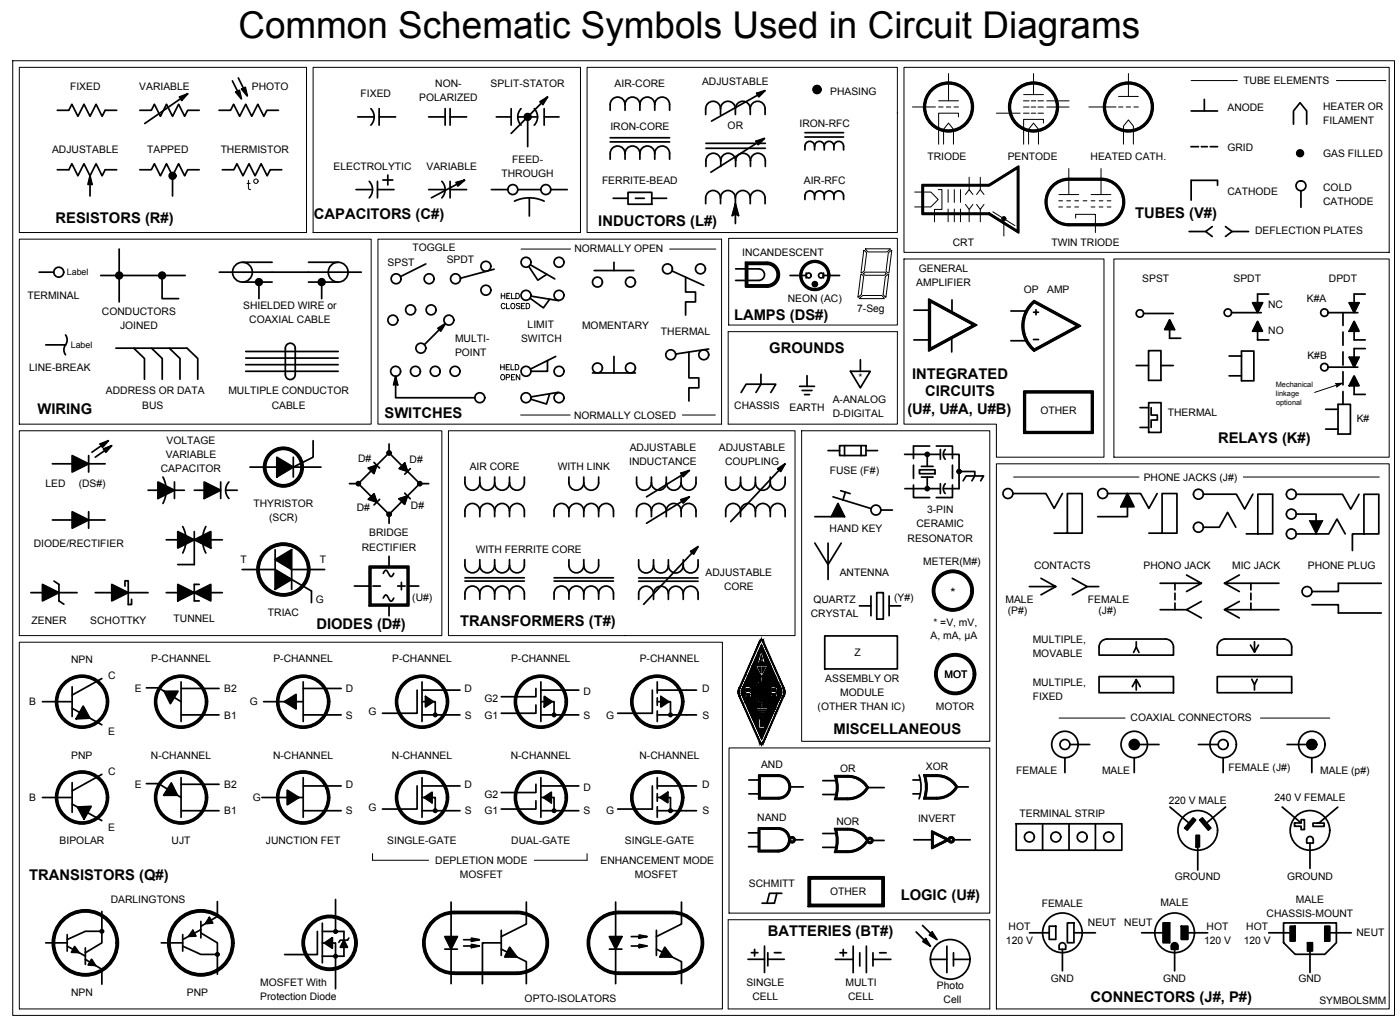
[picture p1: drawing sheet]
<svg xmlns="http://www.w3.org/2000/svg" width="248mm" height="180mm" viewBox="0 0 248 180" stroke-linecap="round" stroke-linejoin="round" font-family="sans-serif">
<defs><g id="words">
<text font-size="6.5" x="42.2" y="6.6">Common Schematic Symbols Used in Circuit Diagrams</text>
<g font-size="2.6">
<text x="9.8" y="39.3">RESISTORS (R#)</text>
<text x="55.5" y="38.8">CAPACITORS (C#)</text>
<text x="105.8" y="39.9">INDUCTORS (L#)</text>
<text x="200.8" y="38.5">TUBES (V#)</text>
<text x="129.8" y="56.5">LAMPS (DS#)</text>
<text x="136.1" y="62.4">GROUNDS</text>
<text x="161.3" y="66.9">INTEGRATED</text>
<text x="163.7" y="69.9">CIRCUITS</text>
<text x="6.6" y="73.2">WIRING</text>
<text x="68" y="73.8">SWITCHES</text>
<text x="160.5" y="73.1">(U#, U#A, U#B)</text>
<text x="215.5" y="78.2">RELAYS (K#)</text>
<text x="56" y="111.2">DIODES (D#)</text>
<text x="81.4" y="110.6">TRANSFORMERS (T#)</text>
<text x="147.4" y="129.7">MISCELLANEOUS</text>
<text x="5.2" y="155.5">TRANSISTORS (Q#)</text>
<text x="159.3" y="159">LOGIC (U#)</text>
<text x="135.8" y="165.4">BATTERIES (BT#)</text>
<text x="192.9" y="177.1">CONNECTORS (J#, P#)</text>
</g>
<text font-size="2.3" x="168.1" y="105.6">*</text>
<g font-size="1.8">
<text x="12.4" y="16">FIXED</text>
<text x="24.6" y="16">VARIABLE</text>
<text x="44.5" y="16">PHOTO</text>
<text x="63.8" y="17.2">FIXED</text>
<text x="74.1" y="17.9">POLARIZED</text>
<text x="77" y="15.4">NON-</text>
<text x="86.8" y="15.4">SPLIT-STATOR</text>
<text x="108.7" y="15.4">AIR-CORE</text>
<text x="124.2" y="15">ADJUSTABLE</text>
<text x="146.8" y="16.7">PHASING</text>
<text x="219.9" y="14.9">TUBE ELEMENTS</text>
<text x="108" y="23">IRON-CORE</text>
<text x="128.7" y="22.7">OR</text>
<text x="141.4" y="22.4">IRON-RFC</text>
<text x="217.1" y="19.6">ANODE</text>
<text x="234.1" y="19.5">HEATER OR</text>
<text x="234.1" y="22">FILAMENT</text>
<text x="9.2" y="27.1">ADJUSTABLE</text>
<text x="26" y="27.1">TAPPED</text>
<text x="39" y="27.1">THERMISTOR</text>
<text x="90.6" y="28.8">FEED-</text>
<text x="164" y="28.3">TRIODE</text>
<text x="178.3" y="28.3">PENTODE</text>
<text x="192.9" y="28.3">HEATED CATH.</text>
<text x="217.1" y="26.7">GRID</text>
<text x="234.1" y="27.7">GAS FILLED</text>
<text x="59" y="30">ELECTROLYTIC</text>
<text x="75.4" y="30">VARIABLE</text>
<text x="88.7" y="31.3">THROUGH</text>
<text x="106.5" y="32.4">FERRITE-BEAD</text>
<text x="142.2" y="32.5">AIR-RFC</text>
<text x="217.1" y="34.5">CATHODE</text>
<text x="234.1" y="33.8">COLD</text>
<text x="222" y="41.4">DEFLECTION PLATES</text>
<text x="234.1" y="36.3">CATHODE</text>
<text x="68.6" y="46.9">SPST</text>
<text x="73" y="44.3">TOGGLE</text>
<text x="79" y="46.5">SPDT</text>
<text x="101.6" y="44.6">NORMALLY OPEN</text>
<text x="131.3" y="45.2">INCANDESCENT</text>
<text x="168.5" y="43.4">CRT</text>
<text x="186" y="43.4">TWIN TRIODE</text>
<text x="4.8" y="52.8">TERMINAL</text>
<text x="139.4" y="53.4">NEON (AC)</text>
<text x="162.1" y="50.6">AMPLIFIER</text>
<text x="162.5" y="48.1">GENERAL</text>
<text x="181.1" y="51.8">OP</text>
<text x="185.2" y="51.7">AMP</text>
<text x="202.1" y="49.9">SPST</text>
<text x="218.2" y="49.9">SPDT</text>
<text x="231.2" y="53.4">K#A</text>
<text x="235.1" y="49.9">DPDT</text>
<text x="18" y="55.7">CONDUCTORS</text>
<text x="21.2" y="58.2">JOINED</text>
<text x="43" y="54.5">SHIELDED WIRE or</text>
<text x="44.1" y="57">COAXIAL CABLE</text>
<text x="93.3" y="58">LIMIT</text>
<text x="103" y="58.1">MOMENTARY</text>
<text x="116.9" y="59.2">THERMAL</text>
<text x="151.6" y="55.1">7-Seg</text>
<text x="224.3" y="54.5">NC</text>
<text x="224.3" y="59">NO</text>
<text x="5.2" y="65.6">LINE-BREAK</text>
<text x="80.5" y="60.4">MULTI-</text>
<text x="80.5" y="62.9">POINT</text>
<text x="92.2" y="60.5">SWITCH</text>
<text x="231.3" y="63.4">K#B</text>
<text x="18.7" y="69.7">ADDRESS OR DATA</text>
<text x="40.4" y="69.7">MULTIPLE CONDUCTOR</text>
<text x="147.3" y="71.3">A-ANALOG</text>
<text x="151.8" y="67.3">*</text>
<text x="25.2" y="72.2">BUS</text>
<text x="48.1" y="72.2">CABLE</text>
<text x="101.5" y="74.1">NORMALLY CLOSED</text>
<text x="129.9" y="72.2">CHASSIS</text>
<text x="139.7" y="72.7">EARTH</text>
<text x="147.3" y="73.8">D-DIGITAL</text>
<text x="184" y="73.2">OTHER</text>
<text x="206.6" y="73.6">THERMAL</text>
<text x="240" y="74.6">K#</text>
<text x="28.5" y="83.4">CAPACITOR</text>
<text x="29.3" y="81">VARIABLE</text>
<text x="29.5" y="78.5">VOLTAGE</text>
<text x="63.4" y="81.6">D#</text>
<text x="72.5" y="81.9">D#</text>
<text x="83.1" y="83.1">AIR CORE</text>
<text x="98.6" y="83.1">WITH LINK</text>
<text x="111.3" y="82.1">INDUCTANCE</text>
<text x="111.4" y="79.6">ADJUSTABLE</text>
<text x="127.2" y="79.6">ADJUSTABLE</text>
<text x="128.3" y="82.1">COUPLING</text>
<text x="146.8" y="83.7">FUSE (F#)</text>
<text x="8.1" y="86.1">LED</text>
<text x="13.9" y="86.1">(DS#)</text>
<text x="44.9" y="89.6">THYRISTOR</text>
<text x="202.3" y="85">PHONE JACKS (J#)</text>
<text x="47.6" y="92.1">(SCR)</text>
<text x="63.1" y="90.3">D#</text>
<text x="65.3" y="94.8">BRIDGE</text>
<text x="72.7" y="90">D#</text>
<text x="146.8" y="93.9">HAND KEY</text>
<text x="160.5" y="95.7">RESONATOR</text>
<text x="162.1" y="93.2">CERAMIC</text>
<text x="164" y="90.7">3-PIN</text>
<text x="6" y="96.7">DIODE/RECTIFIER</text>
<text x="42.6" y="99.5">T</text>
<text x="56.6" y="99.5">T</text>
<text x="64" y="97.3">RECTIFIER</text>
<text x="84.1" y="97.7">WITH FERRITE CORE</text>
<text x="124.8" y="101.8">ADJUSTABLE</text>
<text x="148.5" y="101.8">ANTENNA</text>
<text x="163.3" y="99.8">METER(M#)</text>
<text x="182.9" y="100.6">CONTACTS</text>
<text x="202.3" y="100.6">PHONO JACK</text>
<text x="217.9" y="100.6">MIC JACK</text>
<text x="231.3" y="100.6">PHONE PLUG</text>
<text x="55.8" y="106.5">G</text>
<text x="72.9" y="106.1">(U#)</text>
<text x="128.1" y="104.3">CORE</text>
<text x="143.9" y="106.5">QUARTZ</text>
<text x="158.2" y="106.3">(Y#)</text>
<text x="177.9" y="106.6">MALE</text>
<text x="192.5" y="106.6">FEMALE</text>
<text x="5.6" y="110.3">ZENER</text>
<text x="16" y="110.3">SCHOTTKY</text>
<text x="30.7" y="110">TUNNEL</text>
<text x="47.4" y="108.8">TRIAC</text>
<text x="143.4" y="109">CRYSTAL</text>
<text x="164.6" y="113">A, mA, μA</text>
<text x="165.1" y="110.6">* =V, mV,</text>
<text x="178.3" y="108.5">(P#)</text>
<text x="182.7" y="113.7">MULTIPLE,</text>
<text x="194.3" y="108.5">(J#)</text>
<text x="12.6" y="117.2">NPN</text>
<text x="19.1" y="120">C</text>
<text x="26.8" y="117">P-CHANNEL</text>
<text x="48.4" y="117">P-CHANNEL</text>
<text x="69.4" y="117">P-CHANNEL</text>
<text x="90.4" y="117">P-CHANNEL</text>
<text x="113.2" y="117">P-CHANNEL</text>
<text x="151.2" y="115.9">Z</text>
<text x="167.1" y="119.8">MOT</text>
<text x="182.7" y="116.2">MOVABLE</text>
<text x="5.1" y="124.7">B</text>
<text x="23.8" y="122.3">E</text>
<text x="39.7" y="122.3">B2</text>
<text x="44.2" y="124.7">G</text>
<text x="61.1" y="122.3">D</text>
<text x="82.2" y="122.3">D</text>
<text x="85.7" y="124.1">G2</text>
<text x="103.2" y="122.9">D</text>
<text x="124.2" y="122.3">D</text>
<text x="144.6" y="125.5">(OTHER THAN IC)</text>
<text x="146" y="120.5">ASSEMBLY OR</text>
<text x="148.6" y="122.9">MODULE</text>
<text x="165.6" y="125.5">MOTOR</text>
<text x="182.7" y="123.7">FIXED</text>
<text x="182.7" y="121.2">MULTIPLE,</text>
<text x="19.2" y="129.9">E</text>
<text x="39.7" y="127">B1</text>
<text x="61.2" y="127">S</text>
<text x="65.2" y="126.4">G</text>
<text x="82.2" y="127">S</text>
<text x="85.7" y="127">G1</text>
<text x="103.2" y="127">S</text>
<text x="107.2" y="127">G</text>
<text x="124.3" y="127">S</text>
<text x="200" y="127.5">COAXIAL CONNECTORS</text>
<text x="12.6" y="134.1">PNP</text>
<text x="19.1" y="136.9">C</text>
<text x="26.7" y="134.1">N-CHANNEL</text>
<text x="48.3" y="134.1">N-CHANNEL</text>
<text x="69.3" y="134.1">N-CHANNEL</text>
<text x="90.3" y="134.1">N-CHANNEL</text>
<text x="113.1" y="134.1">N-CHANNEL</text>
<text x="134.6" y="135.7">AND</text>
<text x="148.6" y="136.4">OR</text>
<text x="163.8" y="136">XOR</text>
<text x="179.8" y="136.8">FEMALE</text>
<text x="194.9" y="136.8">MALE</text>
<text x="217.3" y="136.2">FEMALE (J#)</text>
<text x="233.5" y="136.8">MALE (p#)</text>
<text x="5.1" y="141.6">B</text>
<text x="23.8" y="139.3">E</text>
<text x="39.7" y="139.3">B2</text>
<text x="39.7" y="143.9">B1</text>
<text x="44.7" y="141.6">G</text>
<text x="61.1" y="139.3">D</text>
<text x="61.2" y="143.9">S</text>
<text x="65.2" y="143.4">G</text>
<text x="82.2" y="139.3">D</text>
<text x="82.2" y="143.9">S</text>
<text x="85.7" y="141">G2</text>
<text x="85.7" y="143.9">G1</text>
<text x="103.2" y="139.8">D</text>
<text x="103.2" y="143.9">S</text>
<text x="107.2" y="143.9">G</text>
<text x="124.2" y="139.3">D</text>
<text x="124.3" y="143.9">S</text>
<text x="206.7" y="142.1">220 V MALE</text>
<text x="225.4" y="141.5">240 V FEMALE</text>
<text x="10.6" y="149.1">BIPOLAR</text>
<text x="19.2" y="146.9">E</text>
<text x="30.4" y="149.1">UJT</text>
<text x="47" y="149.1">JUNCTION FET</text>
<text x="68.5" y="149.1">SINGLE-GATE</text>
<text x="90.4" y="149.1">DUAL-GATE</text>
<text x="110.6" y="149.1">SINGLE-GATE</text>
<text x="134" y="145">NAND</text>
<text x="147.9" y="145.8">NOR</text>
<text x="162.4" y="145.3">INVERT</text>
<text x="180.4" y="144.4">TERMINAL STRIP</text>
<text x="77" y="152.6">DEPLETION MODE</text>
<text x="81.4" y="155.1">MOSFET</text>
<text x="106.2" y="152.6">ENHANCEMENT MODE</text>
<text x="112.3" y="155.1">MOSFET</text>
<text x="207.8" y="155.5">GROUND</text>
<text x="227.7" y="155.5">GROUND</text>
<text x="19.6" y="159.6">DARLINGTONS</text>
<text x="132.5" y="156.7">SCHMITT</text>
<text x="146.9" y="158.1">OTHER</text>
<text x="184.3" y="160.3">FEMALE</text>
<text x="205.3" y="160.2">MALE</text>
<text x="229.2" y="159.6">MALE</text>
<text x="178" y="166.8">120 V</text>
<text x="178.4" y="164.3">HOT</text>
<text x="192.5" y="163.7">NEUT</text>
<text x="198.9" y="163.7">NEUT</text>
<text x="213" y="166.8">120 V</text>
<text x="213.4" y="164.3">HOT</text>
<text x="220" y="166.8">120 V</text>
<text x="220.5" y="164.3">HOT</text>
<text x="224.1" y="162.1">CHASSIS-MOUNT</text>
<text x="239.9" y="165.4">NEUT</text>
<text x="185.9" y="173.6">GND</text>
<text x="205.8" y="173.6">GND</text>
<text x="229.7" y="173.6">GND</text>
<text x="12.6" y="176">NPN</text>
<text x="33.1" y="176">PNP</text>
<text x="46" y="174.2">MOSFET With</text>
<text x="46" y="176.7">Protection Diode</text>
<text x="92.8" y="177.1">OPTO-ISOLATORS</text>
<text x="132" y="174.2">SINGLE</text>
<text x="133.1" y="176.7">CELL</text>
<text x="149.6" y="174.2">MULTI</text>
<text x="150" y="176.7">CELL</text>
<text x="165.7" y="174.8">Photo</text>
<text x="166.9" y="177.3">Cell</text>
<text x="233.4" y="177.4">SYMBOLSMM</text>
</g>
<g font-size="1.6">
<text x="11.8" y="48.6">Label</text>
<text x="12.5" y="61.4">Label</text>
</g>
<g font-size="1.3">
<text x="225.7" y="68.4">Mechanical</text>
<text x="225.7" y="70">linkage</text>
<text x="225.7" y="71.5">optional</text>
</g>
</g></defs>
<g fill="none" stroke="#000" stroke-width=".18">
<path d="M2.3 10.7h244.4v168.8h-244.4zM3.4 11.9h50.8v29.2h-50.8zM55.4 11.9h47.3v29.2h-47.3zM103.9 11.9h54.8v29.2h-54.8zM159.9 11.9h85.8v32.7h-85.8zM161.4 18.9h4.1M166 18.9h.8M166 17.8h3.5M167.4 18.9h.8M167.8 13v4.8M168.8 18.9h.7M181 18.9h1"/>
<path d="M181 17.8h1M181.1 16.7h3.5M182.4 18.9h.8M182.4 17.8h.8M182.8 13v3.7M183.6 18.9h1M183.6 17.8h1M185.2 18.9h3.9M185.2 17.8h3.9M192.6 18.9h4.8M197.9 18.9h.7M197.9 17h3.5"/>
<path d="M199.2 18.9h.8M199.6 13v4M200.6 18.9h.8M210.7 14.2h8.2M236.4 14.2h8.8M43.7 32.4h.6M43.9 31.9v1.3l.1 .2 .3 .1M161.8 33.9h2.8l1.4 1.4-1.4 1.3h-2.8M166 33.5h.6v3.5h-1.3v2.2M166.9 25.5v-2.6l.9-1.1 .9 1.1v2.6M167.7 33.5v2.3M167.7 36.9v2.3"/>
<path d="M168.8 33.5v2.3M168.8 36.9v2.3M169.5 20.7v-.7h-3.5v5.5M169.9 33.5v2.3M169.9 36.9v2.3M170.8 36.1l.6 .9v2.2M170.8 34.4l.6-.9 .7 .9M171.4 31.3v2.2M172.1 36.1l-.7 .9M172.8 36.1l.6 .9 .7-.9M173.4 31.3v2.2l-.6 .9M173.4 37v2.2"/>
<path d="M173.4 33.5l.7 .9M175.6 37.4l3.9 2.5M176.3 20h4.2M177.6 38.7v3M181 20h1M181.9 25.5v-2.6l.9-1.1 .9 1.1v2.6M182.4 20h.8M183.6 20h1M184.6 21.8v-.7h-3.5v4.4M187.3 35.5h.7M187.3 36.6h.7M187.3 34.4h3.5"/>
<path d="M188.7 35.5h.7M188.7 36.6h.7M189.1 29.8v4.6M190.1 35.5h.7M190.1 36.6h.7M190.3 38.5v-.6h3.5v3.2M191.6 35.5h.7M193 34.4h3.5M193 35.5h.7M193 36.6h.7M194.4 35.5h.7M194.4 36.6h.7"/>
<path d="M194.8 29.8v4.6M195.8 35.5h.7M195.8 36.6h.7M198.7 25.5v-3.2l.9-1.1 .9 1.1v3.2M3.4 42.3h62.3v32.7h-62.3zM66.9 42.3h60.7v32.7h-60.7zM88.7 51.8v1M88.7 52.3h.6M89.3 51.8v1M89.3 53.8a.34 .34 0 0 0-.4-.2 .34 .34 0 0 0-.2 .4v.2a.34 .34 0 0 0 .2 .4 .34 .34 0 0 0 .4-.3M89.6 53.6v1h.5M89.6 52.3h.4"/>
<path d="M90.2 51.8h-.6v1h.6M90.4 53.8l.1-.1a.42 .42 0 0 1 .6 .4 .42 .42 0 0 1-.7 .3v-.2zM90.5 51.8v1h.5M91.2 51.8h.4a.5 .5 0 0 1 .3 .5 .5 .5 0 0 1-.3 .5h-.4zM92 53.8l-.3-.2-.4 .2 .1 .2 .6 .3-.3 .3-.4-.2M92.2 44h8.7M92.2 54.1h.4M92.8 53.6h-.6v1h.6M93.1 53.6h.3a.5 .5 0 0 1 .3 .5 .5 .5 0 0 1-.3 .5h-.3zM118.4 44h8.2M128.8 58.6h29.9v16.4h-29.9zM128.9 42.1h29.8v15.3h-29.8z"/>
<path d="M152 52.7l.6-.5h3.4l.4 .5zM152.3 48.5h.2l.3 .3-.4 3.3-.6 .4zM152.7 48.4l.4-.3h3.4l.3 .3-.3 .2h-3.5zM152.8 44.2l.5 .5-.4 3.2-.6 .3zM153.1 44h4.4l-.6 .5h-3.4zM156.6 48.9l.6-.4-.5 4-.5-.4zM157.1 44.7l.6-.5-.5 4h-.2l-.3-.3zM159.9 45.8h35.4v35h-19v-5.8h-16.4zM197 45.8h48.7v35h-48.7zM3.4 76.1h74.8v36.2h-74.8zM79.3 76.1h61.3v36.2h-61.3zM88.6 64.4v1"/>
<path d="M88.6 64.9h.6M88.7 66.3v-.1a.42 .42 0 0 1 .6 .5 .42 .42 0 0 1-.6 .3l-.1-.2zM89.2 64.4v1M89.5 66.7l.6-.1v-.3l-.6-.1v.9M89.5 64.9h.4M90.1 64.4h-.6v1h.6M90.4 64.4v1h.5M90.5 66.6h.3M91.1 66.2h-.6v.9h.6M91.1 64.4h.4a.5 .5 0 0 1 .3 .5 .5 .5 0 0 1-.3 .5h-.4zM91.9 66.2v.9l-.6-.9v.9M92.1 73.4h8.8"/>
<path d="M120.7 73.4h5.8M141.8 76.1h33.3v54.9h-33.3zM236.2 67.8l1.2-.1-1 .7a.41 .41 0 0 0-.2-.6zM236.4 67.8h.8l-.6 .4zM236.5 68l-4 1.4M236.5 67.9h.5l-.4 .2zM236.6 67.9h.2l-.1 .1zM176.3 82h69.4v96.3h-69.4zM179.3 84.3h22.2M219.9 84.3h24.1M3.4 113.5h124.4v64.8h-124.4zM133.6 117.6h2.2l-.9 1.9v1.1l-.3 .1a.45 .45 0 0 0-.6 .5l.1 .1 1.1-.2 .5 .1 .2 .2-.1 .3-.5 .2-.9-.1a.22 .22 0 0 0-.4-.1 .22 .22 0 0 0 .2 .4l1-.2 .5 .2 .2 .2-.2 .2-.4 .2-1.1-.1a.2 .2 0 0 0-.3 0 .2 .2 0 0 0 .2 .3l1-.2a.56 .56 0 0 1 .7 .5 1.88 1.88 0 0 1-1.8 .1 .35 .35 0 0 0 0 .5 .35 .35 0 0 0 .4 .1l.5 .1v1.1h1l-.2 .3h-1.8l-.2-.3h.9v-.9h-.1a.77 .77 0 0 1-.8-1l.1-.1-.2-.4 .2-.4-.2-.4 .2-.4a.68 .68 0 0 1 0-.8 .68 .68 0 0 1 .7-.3l.1-.9z"/>
<path d="M134.1 117.9h.5v1zM134.5 115.4h.4l.5 1.8h-.4l-.1-.4h-.4l-.2 .4h-.3zM134.7 115.8l.2 .7h-.4zM134.7 113.9l3.5 7.9 .1 .5-.1 .5-3.5 7.9-3.4-7.9-.1-.5 .1-.5zM134.9 117.9h.5l-.5 1zM129 132.2h46.1v29.2h-46.1zM131.8 121.3h.7a.59 .59 0 0 1 .5 .5 .59 .59 0 0 1-.2 .6l.2 .9h-.4v-.6l-.2-.1h-.3v.7h-.3zM132.1 121.7h.4a.26 .26 0 0 1 .2 .3 .26 .26 0 0 1-.3 .2h-.3zM133.9 125.4h1.8l-.2 .3h-1.5zM134.1 125.8h1.4l-.1 .2h-1.2zM134.2 127h.4v1.3h.7v.4h-1.1zM134.3 126.1h1l-.1 .3h-.8z"/>
<path d="M134.4 122.3l.6-.1 .5 .1-.4 .1zM134.4 123.1l.6-.1 .5 .1-.5 .1zM134.4 121.5l.6-.1 .5 .1-.4 .1zM134.5 126.4h.7l-.2 .3h-.4zM136.3 121.3h.8a.59 .59 0 0 1 .3 1.1l.2 .9h-.4l-.1-.7h-.1h-.3v.7h-.4zM136.7 121.7h.3a.26 .26 0 0 1 .2 .3 .26 .26 0 0 1-.2 .2h-.3zM187.3 126.9h11.7M223 126.9h12.2M65.9 150.9v1.1h9.9M103.9 150.9v1.1h-9.4M128.8 162.5h46.3v15.8h-46.3z"/>
<circle cx="45.3" cy="32" r=".39"/>
<circle cx="177.6" cy="38.7" r=".37"/>
<circle cx="177.6" cy="38.7" r=".3"/>
<circle cx="177.6" cy="38.7" r=".23"/>
<circle cx="177.6" cy="38.7" r=".09"/>
<circle cx="177.6" cy="38.7" r=".16"/>
<circle cx="177.6" cy="38.7" r=".02"/>
</g>
<g fill="none" stroke="#000" stroke-width=".3">
<path d="M10.1 19.5h2.1l.5-1.1 1.1 2.2 1.1-2.2 1 2.2 1.1-2.2 1.1 2.2 .5-1.1h2M24.7 19.5h2.1l.5-1.1 1.1 2.2 1.1-2.2 1 2.2 1.1-2.2 1.1 2.2 .5-1.1h2M31.7 17.2l1.5-.6-1.1 1.1-.1-.3zM31.9 17.2l1-.4-.7 .8zM32.1 17.2l.4-.2-.3 .4zM33.2 16.6l-7.6 5.2M38.7 19.5h2.1l.5-1.1 1.1 2.2 1.1-2.2 1 2.2 1.1-2.2 1.1 2.2 .5-1.1h2.1M41.1 14.3l1 1.9M41.7 16.3l.4-.1 .2-.2 .4 1.5zM41.9 16.3l.4-.2 .2 1zM42 16.4l.2-.1 .1 .4zM42.2 13.8l.9 1.9"/>
<path d="M42.7 15.7h.4l.3-.3 .3 1.6zM42.9 15.8l.4-.2 .3 1zM43.1 15.9l.2-.1 .1 .4zM65.6 19.2a2.12 2.12 0 0 1 0 2.9M67.1 19.2v2.9M78.7 19.2v2.9M79.6 19.2v2.9M90.4 19.2v2.9M92.2 19.2a2.12 2.12 0 0 0 0 2.9M94.5 19.2a2.12 2.12 0 0 1 0 2.9M95.5 18l1.3-.8-.8 1.3-.2-.3zM95.7 18l.9-.6-.6 .9z"/>
<path d="M95.9 18l.4-.3-.3 .4zM96.3 19.2v2.9M96.8 17.2l-6.4 6.4M110.6 18.5a1.31 1.31 0 0 1 1.3-1.3 1.31 1.31 0 0 1 1.3 1.3M110.6 18.5a1.31 1.31 0 0 0-1.3-1.3 1.31 1.31 0 0 0-1.4 1.3v1M110.6 18.5v1M113.2 18.5a1.31 1.31 0 0 1 1.3-1.3 1.31 1.31 0 0 1 1.3 1.3M113.2 18.5v1M115.8 18.5v1M115.8 18.5a1.31 1.31 0 0 1 1.3-1.3 1.31 1.31 0 0 1 1.3 1.3v1M127.5 19.2a1.31 1.31 0 0 1 1.3-1.3 1.31 1.31 0 0 1 1.3 1.3M127.5 19.2a1.31 1.31 0 0 0-1.4-1.3 1.31 1.31 0 0 0-1.3 1.3v1"/>
<path d="M127.5 19.2v1M130.1 19.2a1.31 1.31 0 0 1 1.3-1.3 1.31 1.31 0 0 1 1.3 1.3M130.1 19.2v1M132.7 19.2a1.31 1.31 0 0 1 1.3-1.3 1.31 1.31 0 0 1 1.3 1.3v1M132.7 19.2v1M133.8 16.5l1.5-.5-1.1 1.1zM134 16.6l1-.4-.8 .8zM134 16.8l-8.1 4.6M134.1 16.6l.5-.2-.3 .4zM134.3 16.7h.1M210.7 19.6h4.7M213 17.6v2"/>
<path d="M10.1 30h2.1l.5-1.1 1.1 2.2 1.1-2.2 1 2.2 1.1-2.2 1.1 2.2 .5-1.1h2M15.9 31.1l.4 1.5-.4-.1-.3 .1zM15.9 31.5l.3 1h-.5zM15.9 31.9l.1 .4h-.2zM15.9 32.5v2.1M24.7 30h2.1l.5-1.1 1.1 2.2 1.1-2.2 1 2.2 1.1-2.2 1.1 2.2 .5-1.1h2M30.5 31.1v3.5M39.3 30h2.1l.5-1.1 1.1 2.2 1-2.2 1.1 2.2 1.1-2.2 1.1 2.2 .5-1.1h2M63 33.5h2.9M63.3 20.7h2.9M65.3 32a2.12 2.12 0 0 1 0 3M66.8 33.5h2.9"/>
<path d="M66.8 32v3M67.1 20.7h2.9M67.7 31.8h1.8M68.6 30.9v1.8M75.8 33.5h2.9M75.8 20.7h2.9M78.2 32a2.12 2.12 0 0 1 0 3M79.6 33.5h2.9M79.6 20.7h2.9M79.6 32v3M80.8 32.3l1-.3-.8 .7zM81 32.4l.4-.2-.3 .3z"/>
<path d="M82.2 31.8l-1.2 1.1-.1-.4-.2-.2 1.5-.5-5.9 3.2M86.9 33.5h2.9M87.8 20.7h2.6M91 35.5a6.2 6.2 0 0 1 5.3 0M91.6 33.5h4.1M91.6 20.7h3.5M93.3 20.7v5.2M93.6 35v3.2M96.3 20.7h2.6M97.4 33.5h2.9M107.9 25.1h10.5M107.9 24.3h10.5"/>
<path d="M108.5 35h2.6M110.6 27.1a1.31 1.31 0 0 1 1.3-1.3 1.31 1.31 0 0 1 1.3 1.3M110.6 27.1a1.31 1.31 0 0 0-1.3-1.3 1.31 1.31 0 0 0-1.4 1.3v1M110.6 27.1v1M111.1 34h4.2v2.1h-4.2zM112.4 35h1.6M113.2 27.1a1.31 1.31 0 0 1 1.3-1.3 1.31 1.31 0 0 1 1.3 1.3M113.2 27.1v1M115.3 35h2.6M115.8 27.1v1M115.8 27.1a1.31 1.31 0 0 1 1.3-1.3 1.31 1.31 0 0 1 1.3 1.3v1M124.9 25.3h10.5"/>
<path d="M124.9 26.2h10.5M127.5 35a1.31 1.31 0 0 1 1.3-1.3 1.31 1.31 0 0 1 1.3 1.3M127.5 35a1.31 1.31 0 0 0-1.4-1.3 1.31 1.31 0 0 0-1.3 1.3v1M127.5 35v1M127.5 28.4v1M127.5 28.4a1.31 1.31 0 0 1 1.3-1.3 1.31 1.31 0 0 1 1.3 1.3M127.5 28.4a1.31 1.31 0 0 0-1.3-1.3 1.31 1.31 0 0 0-1.3 1.3v1M130.1 35a1.31 1.31 0 0 1 1.3-1.3 1.31 1.31 0 0 1 1.3 1.3M130.1 36l.5 2.1a.86 .86 0 0 0-1.1 0zM130.1 36.3l.4 1.6-.6-.1-.3 .1zM130.1 36.5l.3 1.3h-.7zM130.1 36.8l.2 .9h-.5z"/>
<path d="M130.1 37.1l.1 .5h-.3zM130.1 37.4v.1h-.1zM130.1 35v4.5M130.1 28.4a1.31 1.31 0 0 1 1.3-1.3 1.31 1.31 0 0 1 1.4 1.3M130.1 28.4v1M132.7 35a1.31 1.31 0 0 1 1.3-1.3 1.31 1.31 0 0 1 1.3 1.3v1M132.7 35v1M132.8 28.4a1.31 1.31 0 0 1 1.3-1.3 1.31 1.31 0 0 1 1.3 1.3v1M132.8 28.4v1M133.7 25l1.5-.5-1.1 1.1zM133.9 25l1-.3-.8 .7zM133.9 25.3l-8.2 5.1"/>
<path d="M134 25.1l.5-.2-.3 .4zM134.2 25.1h.1M142.4 23.4h6.8M142.4 24.2h6.8M144.1 25.8a.85 .85 0 0 0-.9-.8 .85 .85 0 0 0-.8 .8v.7M144.1 34.6a.85 .85 0 0 0-.9-.9 .85 .85 0 0 0-.8 .9v.7M144.1 25.8v.7M144.1 34.6v.7M144.1 25.8a.85 .85 0 0 1 .8-.8 .85 .85 0 0 1 .9 .8M144.1 34.6a.85 .85 0 0 1 .8-.9 .85 .85 0 0 1 .9 .9M145.8 25.8a.85 .85 0 0 1 .9-.8 .85 .85 0 0 1 .8 .8M145.8 34.6a.85 .85 0 0 1 .9-.9 .85 .85 0 0 1 .8 .9"/>
<path d="M145.8 25.8v.7M145.8 34.6v.7M147.5 25.8a.85 .85 0 0 1 .9-.8 .85 .85 0 0 1 .8 .8v.7M147.5 34.6a.85 .85 0 0 1 .9-.9 .85 .85 0 0 1 .8 .9v.7M147.5 25.8v.7M147.5 34.6v.7M163.1 32.6h11.8l5.3-3.3v11.9l-5.3-3.3h-11.8zM163.2 32.7h11.8l5.1-3.2v11.5l-5.1-3.2h-11.8zM163.3 32.8h11.7l5.1-3.2v11.3l-5.1-3.2h-11.7zM163.3 32.8h11.7l5-3.1v11.1l-5-3.1h-11.7zM186.2 32.8a4 4 0 0 1 2.9-1.1h5.7a4 4 0 0 1 4 4 4 4 0 0 1-4 4h-5.7a4 4 0 0 1-3.8-2.5 4 4 0 0 1 .9-4.4zM186.3 32.9a3.9 3.9 0 0 1 2.8-1.2h5.7a4 4 0 0 1 3.9 4 4 4 0 0 1-3.9 4h-5.7a4 4 0 0 1-3.7-2.5 4 4 0 0 1 .9-4.3z"/>
<path d="M186.3 32.9a3.9 3.9 0 0 1 2.8-1.1h5.7a3.9 3.9 0 0 1 3.9 3.9 3.9 3.9 0 0 1-3.9 3.9h-5.7a3.9 3.9 0 0 1-3.6-2.4 3.9 3.9 0 0 1 .8-4.3zM186.4 32.5a4.1 4.1 0 0 1 2.7-1h5.7a4.2 4.2 0 0 1 4.1 4.2 4.2 4.2 0 0 1-4.1 4.2h-5.7a4.2 4.2 0 0 1-3.9-2.8 4.2 4.2 0 0 1 1.2-4.6zM186.4 32.6a4.1 4.1 0 0 1 2.7-1h5.7a4.1 4.1 0 0 1 4.1 4.1 4.1 4.1 0 0 1-4.1 4.1h-5.7a4.1 4.1 0 0 1-3.9-2.7 4.1 4.1 0 0 1 1.2-4.5zM210.7 25.9h1.3M212.5 25.9h1.1M214.1 25.9h1.3M215.4 32.7v-.8h-4.7v3.5M228.8 21.9v-2.3l1.2-1.4 1.1 1.4v2.3M230.1 33.7v2.9M6.9 48.1h2.6M11.6 59.2a1.46 1.46 0 0 1 0 1.7M17.8 48.7h15"/>
<path d="M21.1 44v9.4M28.7 48.7v4.1h2.9M38.8 48.1h25.1M42.9 46.4h5.2M42.9 49.9h5.2M45.8 49.9v2.9M54.6 46.4h5.2M54.6 49.9h5.2M56.9 49.9v2.9M75.3 46.6l-4.4 2.3M77.6 58l.9-.5-.5 .9zM77.8 58l.4-.2-.2 .4z"/>
<path d="M78.8 57.2l-1.4 .8 .4 .2 .2 .3 .8-1.3-3.7 3.7M87.4 47.6l-6 1.6M93.5 47.1l1.6 2.4 1.6-1M93.8 52.7l2.3 1.7 1.1-1.5M93.8 46.8l4.3 2.5M93.9 52.3l4.9 .8M105.1 47.8h7M108.6 46.4v1.4M118.9 47.9l5.6 2.5M121.3 49v2.6h1.7v1.8h-1.7v2.3M130.1 47.5h4.1a1.02 1.02 0 0 1 1 1 1.02 1.02 0 0 1-1 1.1h-4.1M131.9 46.4h3.8a2.19 2.19 0 0 1 2.2 2.1 2.19 2.19 0 0 1-2.2 2.2h-3.8z"/>
<path d="M132 46.4h3.7a2.1 2.1 0 0 1 2.1 2.1 2.1 2.1 0 0 1-2.1 2.1h-3.7zM132.1 46.5h3.6a2 2 0 0 1 2 2 2 2 0 0 1-2 2h-3.6zM132.2 46.6h3.5a1.91 1.91 0 0 1 1.9 1.9 1.91 1.91 0 0 1-1.9 2h-3.5zM132.3 46.7h3.4a1.82 1.82 0 0 1 1.8 1.8 1.82 1.82 0 0 1-1.8 1.9h-3.4zM139.8 48.7h2.8M142.6 48.3v.8M145.7 48.7h2.8M145.7 48.3v.8M161.7 54.8h2.6M164.3 52.9l8.5 4.5-8.5 4.6zM164.4 53l8.2 4.4-8.2 4.5zM164.4 53.1l8.1 4.3-8.1 4.4z"/>
<path d="M164.5 53.2l7.8 4.2-7.8 4.3zM164.6 53.3l7.6 4.1-7.6 4.2zM168.4 59.7v2.5M168.4 53v2.1M178.8 55h2.6M182.4 53.6l.5-.5 8.2 4.5-8.2 4.5a5.8 5.8 0 0 1-.5-8.5zM182.4 53.7l.5-.5 8.1 4.4-8.1 4.4a5.7 5.7 0 0 1-.5-8.3zM182.4 53.8l.5-.5 8 4.3-8 4.3a5.6 5.6 0 0 1-.5-8.1zM182.5 53.9l.5-.4 7.6 4.1-7.6 4.1a5.5 5.5 0 0 1-.5-7.8zM182.8 55.2h.9M183.3 54.7v.9M202.3 55.4h5.3"/>
<path d="M206.9 57.6l.1 .2h-.2zM206.9 57.4l.2 .4h-.4zM206.9 57.3l.3 .6h-.6zM206.9 57.1l.4 .9h-.8zM206.9 57l.5 1h-1zM206.9 56.8l.6 1.3h-1.3zM206.9 56.7l.8 1.5h-1.6zM206.9 56.5l.9 1.7h-1.8zM206.9 58.2v1.6h2M210.4 40.9h2.9M214.4 40l-1.1 .9 1.1 .9M216.8 40l1.1 .9h3"/>
<path d="M217.9 55.3h5.2M217.9 40.9l-1.1 .9M221.6 53.5h1.7l-.8 1.8zM221.7 53.6h1.5l-.7 1.5zM221.8 53.6h1.3l-.6 1.3zM221.9 53.7h1.1l-.5 1.1zM222 53.8h.9l-.4 .8zM222.1 53.9h.7l-.3 .6zM222.3 53.9h.4l-.2 .4zM222.4 54h.1v.2zM222.5 56.8l.8 1.7h-1.7zM222.5 56.9l.7 1.6h-1.5z"/>
<path d="M222.5 57.1l.6 1.3h-1.3zM222.5 57.3l.5 1h-1.1zM222.5 57.4l.4 .9h-.9zM222.5 57.6l.3 .6h-.7zM222.5 57.7l.2 .4h-.4zM222.5 57.9v.2h-.1zM222.5 58.5v1.6h1.9M224.4 52h-1.9v1.5M234.9 55.3h5.3M237.6 55.3v2.2M237.6 58.7v2.3M238.7 53.5h1.7l-.9 1.8z"/>
<path d="M238.8 53.6h1.5l-.8 1.5zM238.9 53.6h1.3l-.7 1.3zM239 53.7h1.1l-.6 1.1zM239.1 53.8h.9l-.5 .8zM239.2 53.9h.6l-.3 .6zM239.3 53.9h.4l-.2 .4zM239.5 54h.1l-.1 .2zM239.5 56.8l.9 1.7h-1.7zM239.5 56.9l.8 1.6h-1.5zM239.5 57.1l.7 1.3h-1.3zM239.5 57.3l.6 1h-1.1zM239.5 57.4l.5 .9h-.9z"/>
<path d="M239.5 57.6l.3 .6h-.6zM239.5 57.7l.2 .4h-.4zM239.5 57.9l.1 .2h-.1zM239.5 58.5v1.6h2M241.5 52h-2v1.5M8.1 61h3.5M11.6 60.9a1.46 1.46 0 0 0 0 1.8M17.7 78.5l1.5-.6-1.1 1.2zM17.9 78.5l.9-.4-.7 .8zM17.9 78.8l-1.6 1.1M18 78.6l.5-.2-.3 .4zM18.2 78.6h.1"/>
<path d="M18.3 79.3l1.5-.5-1.1 1.1zM18.5 79.4l.9-.4-.7 .8zM18.5 79.6l-1.7 1.2M18.6 79.4l.5-.2-.4 .4zM18.7 79.5h.1M20.5 61.5h12.6l1.9 1.9v3.6M23.7 61.5l1.9 1.9v3.6M26.8 61.5l1.9 1.9v3.6M29.9 61.5l1.9 1.9v3.6M43.5 65.6h16.3M43.5 64.5h16.3M43.5 63.3h16.3"/>
<path d="M43.5 62.1h16.3M50.7 60.9a.88 .88 0 0 1 1-.2 .88 .88 0 0 1 .5 .8v4.7a.88 .88 0 0 1-.8 .9 .88 .88 0 0 1-.9-.9v-4.7zM55.4 77.9v2.9l-3.5 1.8M68.8 78.5v1.5M70 67.3l.1 .5h-.2zM70 66.5l.3 1.5-.3-.1-.4 .1zM70 66.9l.2 1h-.5zM70 66.5v3.8h14M96.8 63.7v1.9h-2.9M97.2 69.6l-.5 1.8-2.8-.9M98.3 63l-4.5 2.2M98.8 69.3l-4.9 .8"/>
<path d="M104.8 65.9h7.6M108.6 63v2.9M121.9 62.2v4.6h1.7v1.7h-1.7v2.4M125.4 61.7l-5.9 .9M131.1 69.4l.9-1.5h5.2l-.8 1.5M134.6 66.1v1.8l-.9 1.5M141.4 68.3h2.7M141.9 69h1.7M142.3 69.7h.9M142.8 66.4v1.9M146.5 79.6h2M148.5 78.8h4.7v1.7h-4.7z"/>
<path d="M149.4 78.8v1.7M150.4 65.6h3.5l-1.7 2.9zM152.2 63.6v2M152.3 78.8v1.7M153.2 79.6h2M161.7 60.1h2.6M164.5 78.8h-2.9v2.2M165.6 78.8h2.9v2.2M166.3 79.4v1.8M167.2 79.4a1.25 1.25 0 0 0 0 1.8M178.8 60.2h2.6M181.1 69.1h12.3v7.5h-12.3z"/>
<path d="M181.2 69.2h12.1v7.3h-12.1zM181.2 69.3h12v7.1h-12zM181.3 69.3h11.9v7.1h-11.9zM181.4 69.4h11.7v6.9h-11.7zM182.8 60h.9M182.9 61.8a5.5 5.5 0 0 1 0-8.4l7.8 4.2-7.8 4.2M201 64.6h2.2M201.7 75.5h1.5M201.7 72h1.5M203.2 62h2.2v5.2h-2.2zM203.2 71.2h2.2v5.2h-2.2zM203.6 72v1.4h1.1v.8h-1.1v1.3"/>
<path d="M205.4 64.6h2.2M217.4 62.9h2.2M217.4 66.4h2.2M219.6 62h2.2v5.3h-2.2zM234.5 72.3h2.2M234.5 75.8h2.2M234.9 64.9h5.3M236.7 71.5h2.2v5.2h-2.2zM237.6 62.2v2.3M237.6 65.7v2.3M237.6 69.2v2.3M238.7 63.1h1.7l-.9 1.8z"/>
<path d="M238.8 63.2h1.5l-.8 1.5zM238.9 63.3h1.3l-.7 1.3zM239 63.3h1.1l-.6 1.1zM239.1 63.4h.9l-.5 .9zM239.2 63.5h.6l-.3 .6zM239.3 63.6h.4l-.2 .4zM239.5 63.6h.1l-.1 .2zM239.5 66.4l.9 1.8h-1.7zM239.5 66.6l.8 1.5h-1.5zM239.5 66.7l.7 1.3h-1.3zM239.5 66.9l.6 1.1h-1.1zM239.5 67.1l.5 .8h-.9z"/>
<path d="M239.5 67.2l.3 .6h-.6zM239.5 67.4l.2 .4h-.4zM239.5 67.5l.1 .2h-.1zM239.5 68.2v1.5h2M241.5 61.6h-2v1.5M9.3 82h9.3M9.3 91.9h9.3M12.8 80.5l2.9 1.5-2.9 1.4zM12.8 90.4l2.9 1.5-2.9 1.5zM12.9 80.7l2.6 1.3-2.6 1.3zM12.9 90.6l2.6 1.3-2.6 1.3zM12.9 80.8l2.4 1.2-2.4 1.1z"/>
<path d="M12.9 90.7l2.4 1.2-2.4 1.2zM13 81l2.1 1-2.1 1zM13 90.9l2.1 1-2.1 1zM13.1 81.1l1.7 .9-1.7 .8zM13.1 91l1.7 .9-1.7 .9zM13.2 81.3l1.4 .7-1.4 .7zM13.2 91.2l1.4 .7-1.4 .7zM13.3 81.4l1.1 .6-1.1 .5zM13.3 91.3l1.1 .6-1.1 .6zM13.4 81.6l.8 .4-.8 .4zM13.4 91.5l.8 .4-.8 .4zM13.5 81.7l.5 .3-.5 .2z"/>
<path d="M13.5 91.6l.5 .3-.5 .2zM13.6 81.9l.2 .1-.2 .1zM13.6 91.8l.2 .1-.2 .1zM15.7 80.5v2.9M15.7 90.4v3M26.2 86.6h6.4M27.9 85.2l3 1.4-3 1.5zM28 85.3l2.7 1.3-2.7 1.4zM28.1 85.5l2.3 1.1-2.3 1.2zM28.2 85.6l2 1-2 1zM28.3 85.8l1.7 .8-1.7 .9zM28.4 85.9l1.4 .7-1.4 .7z"/>
<path d="M28.5 86.1l1.1 .5-1.1 .6zM28.6 86.2l.8 .4-.8 .4zM28.7 86.4l.5 .2-.5 .3zM28.8 86.5l.2 .1-.2 .1zM28.8 84.3a5 5 0 0 1 0 4.7M29.4 95.4h9.9M30.9 85.2v2.9M31.4 93.9l3 1.5-3 1.5zM31.5 94.1l2.7 1.3-2.7 1.3zM31.6 94.2l2.3 1.2-2.3 1.2zM31.7 94.4l2 1-2 1zM31.8 94.5l1.7 .9-1.7 .9z"/>
<path d="M31.9 94.7l1.4 .7-1.4 .7zM32 94.8l1.1 .6-1.1 .6zM32.1 95l.8 .4-.8 .4zM32.2 95.2l.5 .2-.5 .3zM32.3 95.3l.2 .1-.2 .1zM32.3 93.1a5 5 0 0 1 0 4.6M34.4 95.4l2.9-1.5v3zM34.4 86.6h1.7M34.4 93.9v5.9h-3M34.6 95.4l2.6-1.3v2.6zM34.8 95.4l2.3-1.2v2.4zM35 95.4l2-1v2z"/>
<path d="M35.2 95.4l1.7-.9v1.8zM35.4 95.4l1.4-.7v1.4zM35.6 95.4l1.1-.6v1.2zM35.8 95.4l.8-.4v.8zM36 95.4l.5-.2v.5zM36.1 85.2l2.9 1.4-2.9 1.5zM36.2 85.3l2.6 1.3-2.6 1.4zM36.2 95.4l.2-.1v.2zM36.3 85.5l2.3 1.1-2.3 1.2zM36.4 85.6l2 1-2 1zM36.4 93.1a5 5 0 0 0 0 4.6M36.5 85.8l1.7 .8-1.7 .9z"/>
<path d="M36.6 85.9l1.4 .7-1.4 .7zM36.7 86.1l1.1 .5-1.1 .6zM36.8 86.2l.8 .4-.8 .4zM36.9 86.4l.5 .2-.5 .3zM37 86.5l.2 .1-.2 .1zM39 85.2v2.9M39.9 86.6h2.1M40.5 85.2a2.12 2.12 0 0 0 0 2.9M44.2 82.6h12.6M48.7 98.9l2.9-1.7v3.5zM48.7 97.2v3.5h-5.9M48.9 98.9l2.6-1.6v3.2z"/>
<path d="M49 80.8l2.9 1.8-2.9 1.7zM49 98.9l2.4-1.4v2.8zM49.1 81l2.6 1.6-2.6 1.5zM49.2 81.1l2.3 1.5-2.3 1.4zM49.2 98.9l2.1-1.3v2.6zM49.2 81.3l2.1 1.3-2.1 1.2zM49.3 81.5l1.9 1.1-1.9 1zM49.4 98.9l1.8-1.1v2.2zM49.4 81.6l1.6 1-1.6 .9zM49.5 81.8l1.3 .8-1.3 .7zM49.6 98.9l1.5-.9v1.8zM49.6 82l1 .6-1 .6z"/>
<path d="M49.7 82.1l.7 .5-.7 .4zM49.8 98.9l1.2-.8v1.6zM49.8 82.3l.4 .3-.4 .2zM49.9 82.5l.2 .1-.2 .1zM49.9 98.9l1-.6v1.2zM50.1 98.9l.7-.4v.8zM50.3 98.9l.5-.3v.6zM50.5 98.9l.2-.1v.2zM51.9 80.8v3.5M61.8 85.5h1.6l5.4 5.4 5.5-5.4-5.5-5.5-5.4 5.5M65.2 82.7l1.4-.5-.4 1.5zM65.3 82.7l1.3-.4-.5 1.3z"/>
<path d="M65.4 82.8l1.1-.4-.4 1.1zM65.5 82.8l.9-.3-.3 .9zM65.5 88.2l.6-.6 .3 .9zM65.6 82.8l.7-.2-.2 .7zM65.7 82.8l.5-.1-.2 .5zM65.8 82.9l.3-.1-.1 .3zM65.8 88.1l.2-.2 .1 .3zM65.9 82.9l.1-.1v.2zM66 88v.1h-.1zM66 87.8l.2 .5-.5-.2zM66.1 87.7l.2 .7-.7-.2zM66.1 87.5l.4 1.1-1.1-.4z"/>
<path d="M66.1 87.4l.5 1.3-1.3-.5zM66.2 81.7l.9 1M66.2 87.3l.5 1.4-1.5-.5zM67.2 88.2l-1 1M68.8 98.3v1.8M68.8 90.9v1.6M70.6 88.1l1.5-.4-.5 1.4zM70.7 88.2l1.3-.5-.4 1.3zM70.8 88.2l1.1-.4-.4 1.1zM70.8 82.8l.7-.8 .4 1.1zM70.9 88.2l.9-.3-.3 .9zM71 88.2l.7-.2-.2 .7z"/>
<path d="M71.1 88.3l.5-.2-.1 .5zM71.2 88.3l.3-.1-.1 .3zM71.2 82.7l.2-.2 .2 .3zM71.3 88.3h.2l-.1 .1zM71.4 82.6l.1 .1-.2-.1zM71.5 82.3l.1 .6-.5-.2zM71.5 82.2l.2 .8-.7-.3zM71.5 82.1l.3 .9-.9-.3zM71.6 81.9l.4 1.3-1.3-.4zM71.6 87.2l1 .9M71.6 81.8l.5 1.5-1.5-.5zM72.6 82.8l-1 1"/>
<path d="M74.1 85.5h1.7M82.2 84.3a1.81 1.81 0 0 0 .9 2.3 1.31 1.31 0 0 0 1.8-1.3M82.2 98.9a1.81 1.81 0 0 0 .9 2.3 1.31 1.31 0 0 0 1.8-1.3M84.9 85.3a1.31 1.31 0 0 0 1.3 1.3 1.31 1.31 0 0 0 1.3-1.3M84.9 90.3a1.31 1.31 0 0 1 1.3-1.3 1.31 1.31 0 0 1 1.3 1.3M84.9 99.9a1.31 1.31 0 0 0 1.3 1.3 1.31 1.31 0 0 0 1.3-1.3M84.9 90.3a1.31 1.31 0 0 0-1.3-1.3 1.31 1.31 0 0 0-1.4 1.3v1M84.9 84.3v1M84.9 90.3v1M84.9 98.9v1M87.5 84.3v1M87.5 90.3v1"/>
<path d="M87.5 98.9v1M87.5 85.3a1.31 1.31 0 0 0 1.3 1.3 1.31 1.31 0 0 0 1.3-1.3M87.5 90.3a1.31 1.31 0 0 1 1.3-1.3 1.31 1.31 0 0 1 1.3 1.3M87.5 99.9a1.31 1.31 0 0 0 1.3 1.3 1.31 1.31 0 0 0 1.3-1.3M90.1 84.3v1M90.1 90.3v1M90.1 98.9v1M90.1 90.3a1.31 1.31 0 0 1 1.3-1.3 1.31 1.31 0 0 1 1.4 1.3v1M92.8 84.3a1.81 1.81 0 0 1-.9 2.3 1.31 1.31 0 0 1-1.8-1.3M92.8 98.9a1.81 1.81 0 0 1-.9 2.3 1.31 1.31 0 0 1-1.8-1.3M100.6 90.3a1.31 1.31 0 0 1 1.4-1.3 1.31 1.31 0 0 1 1.3 1.3M100.6 90.3a1.31 1.31 0 0 0-1.3-1.3 1.31 1.31 0 0 0-1.3 1.3v1"/>
<path d="M100.6 84.3a1.81 1.81 0 0 0 .9 2.3 1.31 1.31 0 0 0 1.8-1.3M100.6 98.9a1.81 1.81 0 0 0 .9 2.3 1.31 1.31 0 0 0 1.8-1.3M100.6 90.3v1M103.3 84.3v1M103.3 90.3v1M103.3 98.9v1M103.3 90.3a1.31 1.31 0 0 1 1.3-1.3 1.31 1.31 0 0 1 1.3 1.3M105.9 90.3a1.31 1.31 0 0 1 1.3-1.3 1.31 1.31 0 0 1 1.3 1.3v1M105.9 84.3a1.81 1.81 0 0 1-.9 2.3 1.31 1.31 0 0 1-1.7-1.3M105.9 98.9a1.81 1.81 0 0 1-.9 2.3 1.31 1.31 0 0 1-1.7-1.3M105.9 90.3v1M112.6 84.3a1.81 1.81 0 0 0 .9 2.3 1.31 1.31 0 0 0 1.7-1.3"/>
<path d="M113 98.9a1.81 1.81 0 0 0 .9 2.3 1.31 1.31 0 0 0 1.7-1.2M115.2 84.3v1M115.2 90.3v1M115.2 90.3a1.31 1.31 0 0 1 1.3-1.3 1.31 1.31 0 0 1 1.4 1.3M115.2 85.3a1.31 1.31 0 0 0 1.3 1.3 1.31 1.31 0 0 0 1.4-1.3M115.2 90.3a1.31 1.31 0 0 0-1.3-1.3 1.31 1.31 0 0 0-1.3 1.3v1M115.6 100a1.31 1.31 0 0 0 1.3 1.3 1.31 1.31 0 0 0 1.3-1.3 1.31 1.31 0 0 0 1.3 1.3 1.31 1.31 0 0 0 1.4-1.3M115.6 98.9v1.1M117.9 90.3a1.31 1.31 0 0 1 1.3-1.3 1.31 1.31 0 0 1 1.3 1.3M117.9 85.3a1.31 1.31 0 0 0 1.3 1.3 1.31 1.31 0 0 0 1.3-1.3M117.9 84.3v1M117.9 90.3v1"/>
<path d="M118.2 98.9v1.1M120.5 83.6l1.5-.5-1.2 1.1zM120.5 88.3l1.5-.5-1.2 1.1zM120.5 90.3a1.31 1.31 0 0 1 1.3-1.3 1.31 1.31 0 0 1 1.3 1.3v1M120.5 84.3v1M120.5 90.3v1M120.6 83.7l1-.3-.7 .7zM120.6 88.4l1-.4-.7 .8zM120.6 83.9l-6.2 3.9M120.6 88.6l-6.2 3.9M120.7 83.7l.6-.1-.4 .3zM120.7 88.4l.6-.2-.4 .4z"/>
<path d="M120.9 98.9v1.1M120.9 83.8h.1M120.9 88.5h.1M122.2 97.5l1.3-.9-.8 1.4zM122.3 97.5l.9-.6-.5 .9zM122.4 97.7l-8.5 9.1M122.5 97.5l.4-.3-.2 .5zM122.6 97.5h.1M123.1 84.3a1.81 1.81 0 0 1-.9 2.3 1.31 1.31 0 0 1-1.7-1.3M123.5 98.9a1.81 1.81 0 0 1-.9 2.3 1.31 1.31 0 0 1-1.7-1.2M128.4 84.3a1.81 1.81 0 0 0 .9 2.3 1.31 1.31 0 0 0 1.7-1.3M131 85.3a1.31 1.31 0 0 0 1.3 1.3 1.31 1.31 0 0 0 1.3-1.3"/>
<path d="M131 90.3a1.31 1.31 0 0 1 1.3-1.3 1.31 1.31 0 0 1 1.3 1.3M131 84.3v1M131 90.3v1M131 90.3a1.31 1.31 0 0 0-1.3-1.3 1.31 1.31 0 0 0-1.3 1.3v1M133.6 85.3a1.31 1.31 0 0 0 1.3 1.3 1.31 1.31 0 0 0 1.4-1.3M133.6 90.3a1.31 1.31 0 0 1 1.3-1.3 1.31 1.31 0 0 1 1.4 1.3M133.6 84.3v1M133.6 90.3v1M136.3 90.3a1.31 1.31 0 0 1 1.3-1.3 1.31 1.31 0 0 1 1.3 1.3v1M136.3 84.3v1M136.3 90.3v1M137.6 82.8l1.3-.8-.8 1.3z"/>
<path d="M137.7 82.9l.9-.6-.5 .9zM137.8 83.1l-8.5 9.1M137.9 82.9l.4-.3-.2 .4zM138 82.9h.1M138.9 84.3a1.81 1.81 0 0 1-.9 2.3 1.31 1.31 0 0 1-1.7-1.3M144.1 96l2.4 3.8 2.3-3.8M144.1 91.3h3M146.5 96v6.4M147.4 87.8l6.7 2.1M148.2 90l.4 .8h-.8zM148.2 89.8l.6 1.1h-1.1zM148.2 89.6l.7 1.4h-1.4z"/>
<path d="M148.2 89.4l.9 1.7h-1.7zM148.2 89.2l1 2h-2zM148.2 89l1.2 2.3h-2.3zM148.2 90.4l.1 .3h-.2zM148.2 90.2l.3 .6h-.5zM148.7 86.7l1.7 .5M149.5 87l-.4 1.4M155.8 90.1h2.1M160 80.3h6.3M160.1 86.4h6.2M161.6 85.7v2.2h2.9M161.6 82.2v2.4"/>
<path d="M162.6 83h2.8v.7h-2.8zM163 84.3h2.1M163 82.4h2.1M164 80.3v2.1M164 84.3v2.1M166.3 85.5v1.7M166.9 80.3h2.7v6.1h-2.7M167.2 85.5a1.25 1.25 0 0 0 0 1.7M168.5 85.7v2.2h-2.9M168.5 82.2v2.4M169.6 83.3h2.8v.8l-.5 .9M170.4 85l.5-.9h3.1l-.5 .9"/>
<path d="M179.2 87.2h5.8l1.5 2.7 1.4-2.7M186.5 94.2h4.9v-7h-2.6v7M195.9 87.2h5.9l1.4 2.7 1.5-2.7M199.4 87.2v4.1h-5.2M199.4 88.7l.1 .2h-.2zM199.4 88.5l.3 .5h-.5zM199.4 88.3l.4 .8h-.8zM199.4 88.1l.6 1.1h-1.1zM199.4 87.9l.8 1.4h-1.5zM199.4 87.6l.9 1.8h-1.7zM199.4 87.4l1.1 2.1h-2.1zM199.4 87.2l1.2 2.4h-2.3z"/>
<path d="M203.2 94.2h5v-7h-2.6v7M212.9 87.3h5.8l1.5 2.7 1.4-2.7M212.9 93.2h2.8l1.4-2.6 1.5 2.6M220.5 94.3h4.6v-7h-2.6v7M229.3 94.4h5.7l1.5-2.7 1.5 2.7M229.3 87.4h8.2l1.4 2.6 1.5-2.6M229.3 90.9h3.5v3.5M241.3 94.4v-7h2.6v7h-4.7v2.9M5.5 104.7h8.1M7.5 103.3l2.9 1.4-2.9 1.5zM7.6 103.4l2.6 1.3-2.6 1.4zM7.7 103.6l2.3 1.1-2.3 1.2z"/>
<path d="M7.8 103.7l2 1-2 1zM7.9 103.9l1.7 .8-1.7 .9zM8 104l1.4 .7-1.4 .7zM8.1 104.2l1.1 .5-1.1 .6zM8.2 104.3l.8 .4-.8 .4zM8.3 104.5l.5 .2-.5 .3zM8.3 104.6l.2 .1-.2 .1zM9.5 102.7l.9 .6v2.9l.9 .6M16.8 104.7h9.4M18 119.9l-5.2 2.9M19.8 103.3l2.9 1.4-2.9 1.5zM19.9 103.4l2.6 1.3-2.6 1.4z"/>
<path d="M20 103.6l2.3 1.1-2.3 1.2zM20 103.7l2.1 1-2.1 1zM20.1 103.9l1.8 .8-1.8 .9zM20.2 104l1.4 .7-1.4 .7zM20.3 104.2l1.1 .5-1.1 .6zM20.4 104.3l.8 .4-.8 .4zM20.5 104.5l.5 .2-.5 .3zM20.6 104.6l.2 .1-.2 .1zM22.1 103.6v-1h.6v4.2h.6v-.9M29.4 104.7h9.9M31.4 103.3l3 1.4 2.9-1.4v2.9l-2.9-1.5-3 1.5zM31.5 103.4l2.7 1.3-2.7 1.4z"/>
<path d="M31.6 103.6l2.3 1.1-2.3 1.2zM31.7 103.7l2 1-2 1zM31.8 103.9l1.7 .8-1.7 .9zM31.9 104l1.4 .7-1.4 .7zM32 104.2l1.1 .5-1.1 .6zM32.1 104.3l.8 .4-.8 .4zM32.2 104.5l.5 .2-.5 .3zM32.3 104.6l.2 .1-.2 .1zM34.6 104.7l2.6-1.3v2.7zM34.8 104.7l2.3-1.1v2.3zM35 104.7l2-1v2zM35.2 104.7l1.7-.8v1.7z"/>
<path d="M35.2 103.3h-.8v2.9h.8M35.4 104.7l1.4-.7v1.4zM35.6 104.7l1.1-.5v1.1zM35.8 104.7l.8-.4v.8zM36 104.7l.5-.2v.5zM36.2 104.7l.2-.1v.2zM48.7 100.7l2.9 1.7-2.9 1.8zM48.8 100.8l2.6 1.6-2.6 1.6zM48.9 101l2.3 1.4-2.3 1.4zM49 101.2l2 1.2-2 1.3zM49 101.3l1.9 1.1-1.9 1.1zM49.1 101.5l1.6 .9-1.6 .9z"/>
<path d="M49.2 101.6l1.3 .8-1.3 .8zM49.3 101.8l1 .6-1 .6zM49.4 102l.7 .4-.7 .4zM49.5 102.1l.5 .3-.5 .3zM49.6 102.3l.2 .1-.2 .1zM51.6 102.4l3.5 2.1v2M57.4 100.7h-5.8v3.5M62.7 103.6h2.6M65.3 100.1h7v7h-7zM65.4 100.1h6.8v6.9h-6.8zM65.5 100.2h6.7v6.7h-6.7zM65.5 100.3h6.6v6.6h-6.6z"/>
<path d="M65.6 100.4h6.4v6.4h-6.4zM66 103.6h1.3M67.8 101.3l.4-.5 .3 .1 .6 1 .3-.1 .3-.5M67.8 105.7l.5-.5 .8 1h.3l.3-.5M68.8 107.1v1.7M70.3 103.6h1.4M71 102.9v1.3M72.3 103.6h1.8M82.2 102.7h10.6M82.2 102.1h10.6M84.9 104.9a1.31 1.31 0 0 1 1.3-1.3 1.31 1.31 0 0 1 1.3 1.3M84.9 104.9a1.31 1.31 0 0 0-1.3-1.3 1.31 1.31 0 0 0-1.4 1.3v1"/>
<path d="M84.9 104.9v1M87.5 104.9v1M87.5 104.9a1.31 1.31 0 0 1 1.3-1.3 1.31 1.31 0 0 1 1.3 1.3M90.1 104.9v1M90.1 104.9a1.31 1.31 0 0 1 1.3-1.3 1.31 1.31 0 0 1 1.4 1.3v1M98 102.7h10.5M98 102.1h10.5M100.6 104.9a1.31 1.31 0 0 1 1.4-1.3 1.31 1.31 0 0 1 1.3 1.3M100.6 104.9a1.31 1.31 0 0 0-1.3-1.3 1.31 1.31 0 0 0-1.3 1.3v1M100.6 104.9v1M103.3 104.9v1M103.3 104.9a1.31 1.31 0 0 1 1.3-1.3 1.31 1.31 0 0 1 1.3 1.3"/>
<path d="M105.9 104.9a1.31 1.31 0 0 1 1.3-1.3 1.31 1.31 0 0 1 1.3 1.3v1M105.9 104.9v1M113 102.1h10.5M113 102.7h10.5M115.6 104.9a1.31 1.31 0 0 1 1.3-1.3 1.31 1.31 0 0 1 1.3 1.3 1.31 1.31 0 0 1 1.3-1.3 1.31 1.31 0 0 1 1.4 1.3M115.6 104.9a1.31 1.31 0 0 0-1.3-1.3 1.31 1.31 0 0 0-1.3 1.3v1M115.6 104.9v1M118.2 104.9v1M120.9 104.9a1.31 1.31 0 0 1 1.3-1.3 1.31 1.31 0 0 1 1.3 1.3v1M120.9 104.9v1M145.9 112.4h12.8v5.8h-12.8zM152 107.1h2.1"/>
<path d="M154.1 105.3v3.5M155.1 104.7h1.2v4.7h-1.2zM157.3 107.1h2M157.3 105.3v3.5M184.1 102.2l2.7 1.5h-4.7M186.8 103.7l-2.7 1.4M189.7 102.2l2.6 1.5-2.6 1.4M192.3 103.7h2.1M194.4 119.6h13.2v2.8h-13.2zM194.7 113.5l.7-.5 .4-.1h10.4a1.42 1.42 0 0 1 1.4 1.5v1.4h-13.2v-1.4zM200.5 115.3l.5-.9 .5 .9M201 113.4v1"/>
<path d="M205.2 107.8h4.7M207.8 103.1v1.2M207.8 104.8v1.2M207.8 106.6v1.2M209.9 101.6l2.6 1.5h-7.3M212.5 106.3l-2.6 1.5 2.6 1.4M212.5 103.1l-2.6 1.4M215.3 119.6h13.2v2.8h-13.2zM215.9 113.2l.8-.3h10.4a1.42 1.42 0 0 1 1.4 1.5v1.4h-13.2l.1-1.9zM216.6 103.1l2.6 1.4M216.6 107.8l2.6 1.4M219.2 101.6l-2.6 1.5h9.6"/>
<path d="M219.2 106.3l-2.6 1.5h9.6M221.2 114l.7 1.2M221.3 103.1v1.2M221.3 104.8v1.2M221.3 106.6v1.2M221.9 113.4v1.8l.7-1.2M232.1 106.9h4.6v1.4h7.6M244.3 103.1h-7.6v1.4h-4.6M7.5 124h5.3M12.8 121.4v5.2M12.8 138.3v5.3M12.8 125.2l5.2 2.9"/>
<path d="M14.7 125.6l.6 1h-1.2zM14.7 125.8l.4 .7h-.8zM14.7 125.9l.3 .5h-.6zM14.7 126.1l.1 .2h-.2zM14.7 124.8l1.2 2.1-2.4 .1zM14.7 125l1 1.8-2.1 .1zM14.7 125.2l.9 1.5-1.8 .1zM14.7 125.4l.7 1.3h-1.4zM18 136.9l-5.2 2.9M25.9 121.6h2.2l3.9 2.4M25.9 138.5h2.2l3.9 2.4M29.1 122.2h2.4l-1.4 2.2z"/>
<path d="M29.2 122.3h2.1l-1.2 1.9zM29.4 122.4h1.8l-1 1.6zM29.5 122.5l1.5-.1-.8 1.4zM29.7 122.6l1.1-.1-.6 1.1zM29.8 122.6h.9l-.5 .8zM30 122.7h.5l-.3 .5zM30.1 122.8h.2l-.1 .2zM30.2 139.7l.1 .2h-.2zM30.2 139.5l.3 .5h-.5zM30.3 139.3l.3 .8h-.8zM30.3 139.1l.5 1.1h-1.2zM30.3 138.9l.6 1.4h-1.4z"/>
<path d="M30.3 138.7l.8 1.7h-1.8zM30.3 138.6l.9 1.9h-2.1zM30.3 138.4l1.1 2.1-2.5 .1zM32 121.7h6.7M32 126.3h6.7M32 120.5v7M32 137.4v7M32 138.6h6.7M46.6 124h7M50.3 124l2.1-1.3v2.6zM50.5 124l1.8-1.1v2.2zM50.7 124l1.5-.9v1.9z"/>
<path d="M50.8 139.7l2.1 1.2-2.1 1.3zM50.8 124l1.3-.8v1.6zM50.9 139.8l1.8 1.1-1.8 1.2zM51 140l1.5 .9-1.5 1zM51 124l1-.6v1.2zM51.2 124l.7-.4v.9zM51.4 124l.4-.3v.6zM51.5 124l.2-.1v.2zM53.6 121.7h6.7M53.6 126.3h6.7M53.6 120.5v7M53.6 137.4v7"/>
<path d="M53.6 138.9h6.7M73.8 138.9v4.1h-6.2M73.8 122v4.1h-6.2M74.7 124h2.3v2.3M74.7 126.3h6.7M74.7 138.9h6.7M74.7 120.5v7M74.7 137.4v7M74.7 122h6.7M75.3 123.1l1.4 .9-1.4 .9zM75.4 123.3l1.1 .7-1.1 .8zM75.4 123.4l.9 .6-.9 .6z"/>
<path d="M75.5 123.6l.7 .4-.7 .4zM75.6 123.8l.4 .2-.4 .2zM75.7 124h.1l-.1 .1zM94.8 124.6v1.5h-6.1M94.8 121.7v1.4h-6.1M94.8 138.6v1.5h-6.1M95.7 124h2.3v2.3M95.7 126.3h6.7M95.7 138.9h6.7M95.7 122h6.7M95.7 120.5v7M95.7 137.4v7"/>
<path d="M96.3 123.1l1.4 .9-1.4 .9zM96.4 123.3l1.1 .7-1.1 .8zM96.5 123.4l.8 .6-.8 .6zM96.6 123.6l.6 .4-.6 .4zM96.6 123.8l.4 .2-.4 .2zM96.7 124h.1l-.1 .1zM115.4 122v4.1h-6.1M115.4 138.9v4.1h-6.1M116.3 124h2.3v2.3M116.3 126.3h6.9M116.3 138.9h6.9M116.3 122h6.9"/>
<path d="M116.3 120.5v2M116.3 123.3v1.4M116.3 125.6v1.9M116.3 137.4v2M116.9 123.1l1.4 .9-1.4 1zM117 123.3l1.1 .7-1.1 .8zM117.1 123.4l.9 .6-.9 .6zM117.2 123.6l.6 .4-.6 .4zM117.3 123.8l.3 .2-.3 .3zM117.4 124h.1l-.1 .1zM132.5 137.9h1.7M134.2 137h3.5a2.1 2.1 0 0 1 2.1 2.1 2.1 2.1 0 0 1-2.1 2.1h-3.5z"/>
<path d="M134.3 137h3.4a2.05 2.05 0 0 1 2.1 2.1 2.05 2.05 0 0 1-2.1 2h-3.4zM134.3 137.1h3.4a1.99 1.99 0 0 1 2 2 1.99 1.99 0 0 1-2 2h-3.4zM134.4 137.1h3.3a1.93 1.93 0 0 1 1.9 2 1.93 1.93 0 0 1-1.9 1.9h-3.3zM134.4 137.2h3.3a1.88 1.88 0 0 1 1.9 1.9 1.88 1.88 0 0 1-1.9 1.9h-3.3zM139.8 139.1h2.3M145.5 138h2.4M147.8 137.2l.3 1.7-.1 1.2-.2 1.1M147.8 137.2a6.6 6.6 0 0 1 4.4 .7l.9 .8 .4 .5M153.3 139.2a3.9 3.9 0 0 1-3.4 1.9h-2l.3-1.9-.3-1.9a6.3 6.3 0 0 1 4.2 .6l1.2 1.3M153.4 139.2a4 4 0 0 1-3.5 1.9h-2l.3-1.9-.3-1.9a6.4 6.4 0 0 1 4.3 .6l.9 .8 .3 .5M153.5 139.2a4 4 0 0 1-3.6 2M153.5 139.2a4.1 4.1 0 0 1-3.6 2h-2.2l.3-1.7v-1.2l-.3-1.2a6.7 6.7 0 0 1 4.6 .7l.9 .9 .3 .5"/>
<path d="M156.4 139.2h-2.8a4.1 4.1 0 0 1-3.7 2.1h-2.3l.3-1.2 .1-1.2-.4-1.8a6.8 6.8 0 0 1 4.7 .7l.9 .9 .4 .5M161.5 137.9h1.3M162.6 137l.3 1.8v1.2l-.3 1.2M163.4 137a6.8 6.8 0 0 1 4.7 .7l.9 .8 .4 .6a4.1 4.1 0 0 1-3.7 2.1h-2.3l.4-1.8-.1-1.2zM163.5 137a6.7 6.7 0 0 1 4.5 .7l.9 .9 .4 .5a4.1 4.1 0 0 1-3.6 2h-2.2l.3-1.1v-1.2zM163.6 137.1a6.6 6.6 0 0 1 4.4 .7l.9 .8 .3 .5a4 4 0 0 1-3.5 2h-2.1l.2-1.2 .1-1.1zM163.6 137.1a6.5 6.5 0 0 1 4.3 .7l.9 .8 .4 .5a4 4 0 0 1-3.5 1.9h-2.1l.3-1.9zM163.7 137.2a6.3 6.3 0 0 1 4.2 .6l1.2 1.3a3.9 3.9 0 0 1-3.4 1.9h-2l.3-1.9zM169.4 139.1h1.9M188.4 133.9v2.6M189.3 131.6h3.5M200.3 121.4l.7-1.3v1.9"/>
<path d="M200.6 133.9v2.6M201 120.1l.7 1.3M201.5 131.6h3.5M212 131.6h3.5M216.4 133.9v2.6M221.4 120.1l.5 .9 .5-.9M221.9 121v1M227.7 131.6h3.5M232.1 133.9v2.6M7.5 140.9h5.3M12.8 142.1l5.2 2.9M13.7 142.6l2.4-.1-1.2 2.3z"/>
<path d="M13.9 142.7l2.1-.1-1.1 2zM14 142.8l1.8-.1-.9 1.7zM14.2 142.9l1.4-.1-.7 1.4zM14.3 143l1.2-.1-.6 1.1zM14.5 143.1l.8-.1-.4 .8zM14.6 143.1h.5l-.2 .5zM14.8 143.2h.2l-.1 .2zM32 143.3h6.7M38.5 159.3v2.7l-3 1.7M46.3 140.9h7.3M51.1 140.2l1.2 .7-1.2 .8zM51.2 140.3l1 .6-1 .7z"/>
<path d="M51.3 140.5l.7 .4-.7 .5zM51.4 140.7l.4 .2-.4 .3zM51.5 140.8l.1 .1-.1 .2zM53.6 143.3h6.7M59.4 159v5.6M74.7 140.9h2.3v2.4M74.7 143.3h6.7M75 140.9l1.4-.9v1.9zM75.2 140.9l1.1-.7v1.5zM75.4 140.9l.8-.5v1.1zM75.5 140.9l.6-.4v.9zM75.7 140.9l.4-.2v.5z"/>
<path d="M75.9 140.9h.1v.1zM79.8 159.4v14.4M93.1 159.4v3.9l-4.4 2.2M94.8 141.5v1.5h-6.1M95.7 140.9h2.3v2.4M95.7 143.3h6.7M96.1 140.9l1.4-.9v1.9zM96.3 140.9l1.1-.7v1.5zM96.5 140.9l.8-.5v1.1zM96.6 140.9l.6-.4v.9zM96.8 140.9l.3-.2v.5zM97 140.9h.1v.1z"/>
<path d="M108.9 159.4v14.4M116.3 140.9h2.3v2.4M116.3 143.3h6.9M116.3 140.3v1.3M116.3 142.6v1.8M116.7 140.9l1.4-.9v1.9zM116.9 140.9l1.1-.7v1.5zM117.1 140.9l.9-.5v1.1zM117.2 140.9l.7-.4v.9zM117.4 140.9l.4-.2v.5zM117.6 140.9h.1v.1zM120.5 159.4v3.9l-4.4 2.2"/>
<path d="M132.4 147.2h1.8M132.4 149.6h1.8M132.5 140.3h1.7M134.2 146.3h3.5a2.1 2.1 0 0 1 2.1 2.1 2.1 2.1 0 0 1-2.1 2.1h-3.5zM134.2 146.4h3.5a2.05 2.05 0 0 1 2 2 2.05 2.05 0 0 1-2 2.1h-3.5zM134.3 146.4h3.4a1.99 1.99 0 0 1 1.9 2 1.99 1.99 0 0 1-1.9 2h-3.4zM134.3 146.5h3.4a1.93 1.93 0 0 1 1.9 1.9 1.93 1.93 0 0 1-1.9 2h-3.4zM134.4 146.5h3.3a1.88 1.88 0 0 1 1.8 1.9 1.88 1.88 0 0 1-1.8 1.9h-3.3zM137.4 157.9l-.4 1.7h-2.2M138.3 157.9h-2.2l-.4 1.7M140.6 148.4h1.4M143 155h13.4v5.2h-13.4z"/>
<path d="M143.1 155.1h13.2v5h-13.2zM143.2 155.1h13v4.9h-13zM143.3 155.2h12.8v4.7h-12.8zM143.3 155.3h12.7v4.5h-12.7zM145.5 147.3h2.4M145.5 149.8h2.4M145.5 140.4h2.4M147.6 146.4a6.8 6.8 0 0 1 4.7 .7l.9 .9 .4 .5a4.1 4.1 0 0 1-3.7 2.1h-2.3l.4-1.8-.1-1.2zM147.7 146.5a6.7 6.7 0 0 1 4.6 .7l.9 .8 .3 .5a4.1 4.1 0 0 1-3.6 2.1h-2.2l.3-1.8v-1.2zM147.8 146.5a6.6 6.6 0 0 1 4.4 .7l.9 .8 .4 .5a4 4 0 0 1-3.6 2h-2.1l.3-1.7-.1-1.1zM147.8 141.2h2.1M147.9 146.6a6.4 6.4 0 0 1 4.3 .6l.8 .8 .4 .5a4 4 0 0 1-3.5 2h-2l.3-2z"/>
<path d="M147.9 146.7a6.3 6.3 0 0 1 4.2 .6l1.2 1.2a3.9 3.9 0 0 1-3.4 1.9h-2l.3-1.9zM154.4 148.5h2M161.5 140.3h1.3M161.6 148.4h3.2M164.8 146.9l3.2 1.5-3.2 1.6zM164.9 146.9l2.9 1.5-2.9 1.5zM164.9 147l2.8 1.4-2.8 1.4zM165 147.1l2.6 1.3-2.6 1.3zM165 147.2l2.5 1.2-2.5 1.2zM168.8 148.4h2.8M179.8 145.6h18.6v4.7h-18.6zM184.4 145.6v4.7"/>
<path d="M189.1 145.6v4.7M193.8 145.6v4.7M207 142.6l3.3 2.8M211.1 144.6l.4 .3-1.5 1.8-.4-.4zM211.1 144.7l.3 .2-1.4 1.7-.3-.3zM211.1 144.8l.1 .2-1.2 1.5-.2-.2zM211.1 144.9l-1.1 1.4zM211.6 147.6h.6v2.1h-.6zM211.7 147.7h.4v1.9h-.4zM211.8 147.8h.2v1.7h-.2zM211.9 147.9v1.5zM211.9 149.7v4.1"/>
<path d="M212.2 144.9l.5-.3 1.5 1.7-.5 .4zM212.4 144.9l.3-.2 1.4 1.6-.3 .3zM212.5 145l.2-.2 1.2 1.5-.1 .2zM212.6 145l1.2 1.3zM216.8 142.6l-3.4 2.8M226.8 142.6l3.4 2.8M229 145.4h1.2v-.5h.5v1.7h-.5v-.6h-1.2zM231.3 148a.58 .58 0 0 1 .6-.1 .58 .58 0 0 1 .4 .5v.6h-1.2v-.6zM231.7 149v4.5M232.3 145.5h1.9v.6h-1.9zM236.6 142.7l-3.3 2.8M8.1 166.6h3.8"/>
<path d="M11.9 165.2v2.9M11.9 167.2l3.2 1.8M13.2 167.3l.8 1h-1.4zM13.2 167.5l.6 .7h-1zM13.2 167.6l.4 .5h-.6zM13.2 167.8l.2 .2h-.3zM15.1 169.6l2.9 1.7v2.6M15.1 167.5v2.9M16.2 169.5l.7 1.1-1.3-.1zM16.2 169.7l.5 .8h-.9zM16.2 169.9l.3 .5h-.6zM16.2 170.1l.2 .2h-.3z"/>
<path d="M18 164.6h-2.9l-3.2 1.5M18 161.1v5.5l-2.9 1.8M28.5 166.6h3.8M32.3 167.2l3.2 1.5h3M32.3 165.2v2.9M34.1 164.9l.1 .3h-.3zM34.1 164.8l.3 .5h-.7zM34.1 164.6l.4 .8h-1zM34.1 164.4l.6 1-1.3 .1zM35.5 164.9l3 1.7v5.6M35.5 164.3l-3.2 1.8M35.5 162.8v3"/>
<path d="M37 162.7l.2 .2h-.3zM37 162.5l.3 .5h-.6zM37 162.3l.5 .8h-1zM37 162.1l.6 1-1.3 .1zM56.1 164.6v4.1h-5.7M57 166.7h2.4v8M57 164.6h3.8v4.4h-3.8M57 163.2v7M57.4 166.7l1.4-1v1.9zM57.6 166.7l1.1-.8v1.5zM57.7 166.7l.9-.6v1.1zM57.9 166.7l.6-.4v.8z"/>
<path d="M58.1 166.7l.3-.3v.5zM58.2 166.7l.1-.1v.1zM60.8 166.9l.1 .2h-.2zM60.8 166.7l.3 .5h-.5zM60.8 166.5l.4 .8h-.7zM60.8 166.3l.5 1h-1zM60.8 166.2l.7 1.2h-1.3zM61.7 165.8l-.2 .4h-1.3l-.3 .3M76.5 162.8a5.4 5.4 0 0 1 3.8-1.6h11.1a5.5 5.5 0 0 1 5.5 5.4 5.5 5.5 0 0 1-5.5 5.5h-11.1a5.5 5.5 0 0 1-5-3.4 5.5 5.5 0 0 1 1.2-5.9zM76.5 162.8a5.3 5.3 0 0 1 3.8-1.5h11.1a5.4 5.4 0 0 1 5.4 5.3 5.4 5.4 0 0 1-5.4 5.4h-11.1a5.4 5.4 0 0 1-4.9-3.3 5.4 5.4 0 0 1 1.1-5.9zM76.6 162.9a5.3 5.3 0 0 1 3.7-1.5h11.1a5.3 5.3 0 0 1 5.3 5.2 5.3 5.3 0 0 1-5.3 5.3h-11.1a5.3 5.3 0 0 1-4.8-3.2 5.3 5.3 0 0 1 1.1-5.8zM76.7 163a5.2 5.2 0 0 1 3.6-1.6h11.1a5.2 5.2 0 0 1 5.2 5.2 5.2 5.2 0 0 1-5.2 5.2h-11.1a5.2 5.2 0 0 1-4.8-3.2 5.2 5.2 0 0 1 1.2-5.6z"/>
<path d="M78.7 165.5h2.2l-1.1 2.2zM78.7 167.7h2.2M78.8 165.6h2l-1 1.9zM79 165.7h1.6l-.8 1.6zM79.1 165.8h1.4l-.7 1.4zM79.3 165.9h1l-.5 1.1zM79.4 166h.8l-.4 .8zM79.5 166.1h.5l-.2 .5zM79.7 166.1h.2l-.1 .3zM80.3 172.2a5.5 5.5 0 0 1-5.5-5.6 5.5 5.5 0 0 1 5.5-5.5h11.1a5.5 5.5 0 0 1 5.6 5.5 5.5 5.5 0 0 1-5.6 5.6M80.3 172.2h11.1M82 166.1h2.8"/>
<path d="M82 167.2h2.8M83.4 166.9l1.4 .3-1.4 .3zM83.4 165.8l1.4 .3-1.4 .3zM83.5 167l.8 .2-.8 .2zM83.5 165.9l.8 .2-.8 .2zM83.6 167.1l.3 .1-.3 .1zM83.6 166l.3 .1h-.3zM88.7 167.7l4.4 2.3v3.8M88.7 166.6h-3.4v7.2M88.7 164.4v4.5M90.1 167.4l1.3 1.7h-2.1zM90.2 167.6l1.1 1.4h-1.9z"/>
<path d="M90.2 167.7l.9 1.3h-1.5zM90.2 167.9l.7 1h-1.2zM90.2 168.1l.5 .7h-.8zM90.2 168.2l.4 .5h-.6zM90.2 168.4l.2 .2h-.3zM105.6 162.8a5.4 5.4 0 0 1 3.9-1.6h9.4a5.5 5.5 0 0 1 5.4 5.4 5.5 5.5 0 0 1-5.4 5.5h-9.4a5.5 5.5 0 0 1-5.1-3.4 5.5 5.5 0 0 1 1.2-5.9zM105.7 162.8a5.3 5.3 0 0 1 3.8-1.5h9.4a5.4 5.4 0 0 1 5.4 5.3 5.4 5.4 0 0 1-5.4 5.4h-9.4a5.4 5.4 0 0 1-5-3.3 5.4 5.4 0 0 1 1.2-5.9zM105.7 162.9a5.3 5.3 0 0 1 3.8-1.5h9.4a5.3 5.3 0 0 1 5.3 5.2 5.3 5.3 0 0 1-5.3 5.3h-9.4a5.3 5.3 0 0 1-4.9-3.2 5.3 5.3 0 0 1 1.1-5.8zM105.8 163a5.2 5.2 0 0 1 3.7-1.6h9.4a5.2 5.2 0 0 1 5.2 5.2 5.2 5.2 0 0 1-5.2 5.2h-9.4a5.2 5.2 0 0 1-4.8-3.2 5.2 5.2 0 0 1 1.1-5.6zM107.8 165.5h2.2l-1.1 2.2zM107.8 167.7h2.2M107.9 165.6h2l-1 1.9z"/>
<path d="M108.1 165.7h1.6l-.8 1.6zM108.2 165.8h1.4l-.7 1.4zM108.4 165.9h1l-.5 1.1zM108.5 166h.8l-.4 .8zM108.7 166.1h.4l-.2 .5zM108.8 166.1h.2l-.1 .3zM109.5 172.2a5.5 5.5 0 0 1-5.6-5.6 5.5 5.5 0 0 1 5.6-5.5h9.4a5.5 5.5 0 0 1 5.5 5.5 5.5 5.5 0 0 1-5.5 5.6M109.5 172.2h9.4M111.7 167.2h2.7M111.7 165.5h2.7M113.1 166.9l1.3 .3-1.3 .3zM113.1 165.2l1.3 .3-1.3 .3z"/>
<path d="M113.2 167l.8 .2-.8 .2zM113.2 165.4l.8 .1-.8 .2zM113.2 167.1l.3 .1-.3 .1zM113.2 165.5h.3l-.3 .1zM116.1 167.7l4.4 2.3v3.8M116.1 164.4v4.5M117.6 167.4l1.3 1.7h-2.2zM117.6 167.6l1.1 1.4h-1.8zM117.6 167.7l.9 1.3h-1.5zM117.6 167.9l.8 1h-1.2zM117.7 168.1l.5 .7h-.9zM117.7 168.2l.3 .5h-.6z"/>
<path d="M117.7 168.4l.1 .2h-.2zM132.3 169.5h2.9M132.9 168.4h1.2M133.5 167.8v1.2M135.2 167.2v4.7M135.8 169.5h2.9M135.8 168.4v2.3M137 168.4h1.2M147.8 169.6h3.1M148.6 168.4h1.2M149.2 167.8v1.2M150.9 167.2v4.7"/>
<path d="M152.1 168.4v2.3M153.3 167.2v4.7M154.4 169.6h3.2M154.4 168.4v2.3M155.6 168.4h1.2M162.1 164.7l1.4 1.4M163.2 163.6l1.4 1.4M163.5 166.4l.2-.2 .3 .4zM163.7 166.3h.1M163.7 166l.6 .9-.9-.5zM163.7 165.9l.9 1.3-1.4-.8zM164.6 169.6h2.9"/>
<path d="M164.9 165.2h.1M164.9 165l.3 .5-.5-.3zM164.9 164.9l.6 .9-1-.6zM164.9 164.7l.8 1.4-1.3-.9zM167.5 167.2v4.7M168.7 169.6h2.9M168.7 168.4v2.3M182.1 164.9h3.5M185.6 163.7h1.2v2.3h-1.2zM187.5 166.8a.58 .58 0 0 1 .7-.1 .58 .58 0 0 1 .3 .5v.6h-1.2v-.6zM187.9 167.8v3.8M188.8 163.1h1.2v3.5h-1.2z"/>
<path d="M190 164.9h3.8M201.9 164.9h3.8M205.7 163.1h1.2v3.5h-1.2zM205.8 163.2h1v3.3h-1zM205.9 163.3h.8v3.1h-.8zM206 163.4h.6v2.9h-.6zM206.1 163.5h.4v2.7h-.4zM206.2 163.6h.2v2.5h-.2zM206.3 163.7v2.4zM207.4 166.9a.49 .49 0 0 1 .5-.2 .49 .49 0 0 1 .4 .5v.5h-1zM207.4 166.8a.58 .58 0 0 1 .6-.1 .58 .58 0 0 1 .4 .5v.6h-1.2v-.6zM207.4 167a.4 .4 0 0 1 .5-.2 .4 .4 0 0 1 .3 .4v.4h-.8z"/>
<path d="M207.5 167a.3 .3 0 0 1 .4-.1 .3 .3 0 0 1 .2 .3v.3h-.6zM207.6 167h.3l.1 .4h-.4zM207.7 167.1h.2v.2h-.2zM207.8 167.8v3.8M209 163.7h1.1v2.3h-1.1zM209 163.8h1v2.1h-1zM209.1 163.9h.8v1.9h-.8zM209.2 164h.6v1.7h-.6zM209.3 164.1h.4v1.6h-.4zM209.4 164.2h.3v1.4h-.3zM209.5 164.3l.1 1.2zM210.1 164.9h3.5"/>
<path d="M224.4 164.9h3.8M227.1 163.1h9.3v3.5l-2 2.1h-5.3l-2-2.1zM228.2 163.7h.9v2.6h-.9zM228.3 163.8h.7v2.4h-.7zM228.4 163.9h.5v2.2h-.5zM228.5 164h.3v2h-.3zM228.6 164.1h.1v1.8h-.1zM231.3 166.6h.9v1.5h-.9zM231.4 166.7h.7v1.3h-.7zM231.5 166.8h.5v1.1h-.5zM231.6 166.9h.3v.9h-.3zM231.7 167h.1v.7h-.1z"/>
<path d="M231.7 168.1v3.8M234.4 163.7h.8v2.6h-.8zM234.4 163.8h.7v2.4h-.7zM234.5 163.9h.5v2.2h-.5zM234.6 164h.3v2h-.3zM234.7 164.1h.2v1.8h-.2zM235.2 164.9h3.8"/>
<circle cx="144.5" cy="15.8" r=".51"/>
<circle cx="144.5" cy="15.8" r=".7"/>
<circle cx="144.5" cy="15.8" r=".42"/>
<circle cx="144.5" cy="15.8" r=".61"/>
<circle cx="144.5" cy="15.8" r=".33"/>
<circle cx="144.5" cy="15.8" r=".14"/>
<circle cx="144.5" cy="15.8" r=".23"/>
<circle cx="144.5" cy="15.8" r=".05"/>
<circle cx="167.8" cy="18.9" r="4.4"/>
<circle cx="167.8" cy="18.9" r="4.3"/>
<circle cx="167.8" cy="18.9" r="4.2"/>
<circle cx="167.8" cy="18.9" r="4.1"/>
<circle cx="182.8" cy="18.9" r="4.4"/>
<circle cx="182.8" cy="18.9" r="4.3"/>
<circle cx="182.8" cy="18.9" r="4.2"/>
<circle cx="182.8" cy="18.9" r="4.1"/>
<circle cx="199.6" cy="18.9" r="4.4"/>
<circle cx="199.6" cy="18.9" r="4.3"/>
<circle cx="199.6" cy="18.9" r="4.2"/>
<circle cx="199.6" cy="18.9" r="4.1"/>
<circle cx="30.5" cy="31.1" r=".49"/>
<circle cx="30.5" cy="31.1" r=".4"/>
<circle cx="30.5" cy="31.1" r=".58"/>
<circle cx="30.5" cy="31.1" r=".3"/>
<circle cx="30.5" cy="31.1" r=".12"/>
<circle cx="30.5" cy="31.1" r=".21"/>
<circle cx="30.5" cy="31.1" r=".02"/>
<circle cx="90.7" cy="33.5" r=".88"/>
<circle cx="93.3" cy="20.7" r=".49"/>
<circle cx="93.3" cy="20.7" r=".4"/>
<circle cx="93.3" cy="20.7" r=".58"/>
<circle cx="93.3" cy="20.7" r=".3"/>
<circle cx="93.3" cy="20.7" r=".12"/>
<circle cx="93.3" cy="20.7" r=".21"/>
<circle cx="93.3" cy="20.7" r=".02"/>
<circle cx="96.6" cy="33.5" r=".88"/>
<circle cx="230" cy="27.1" r=".49"/>
<circle cx="230" cy="27.1" r=".4"/>
<circle cx="230" cy="27.1" r=".58"/>
<circle cx="230" cy="27.1" r=".3"/>
<circle cx="230" cy="27.1" r=".12"/>
<circle cx="230" cy="27.1" r=".21"/>
<circle cx="230" cy="27.1" r=".02"/>
<circle cx="230.1" cy="32.8" r=".88"/>
<circle cx="10.4" cy="48.1" r=".88"/>
<circle cx="21.1" cy="48.7" r=".49"/>
<circle cx="21.1" cy="48.7" r=".4"/>
<circle cx="21.1" cy="48.7" r=".58"/>
<circle cx="21.1" cy="48.7" r=".3"/>
<circle cx="21.1" cy="48.7" r=".12"/>
<circle cx="21.1" cy="48.7" r=".21"/>
<circle cx="21.1" cy="48.7" r=".02"/>
<circle cx="28.7" cy="48.7" r=".49"/>
<circle cx="28.7" cy="48.7" r=".4"/>
<circle cx="28.7" cy="48.7" r=".58"/>
<circle cx="28.7" cy="48.7" r=".3"/>
<circle cx="28.7" cy="48.7" r=".12"/>
<circle cx="28.7" cy="48.7" r=".21"/>
<circle cx="28.7" cy="48.7" r=".02"/>
<circle cx="42.9" cy="48.1" r="1.75"/>
<circle cx="45.8" cy="49.9" r=".49"/>
<circle cx="45.8" cy="49.9" r=".4"/>
<circle cx="45.8" cy="49.9" r=".58"/>
<circle cx="45.8" cy="49.9" r=".3"/>
<circle cx="45.8" cy="49.9" r=".12"/>
<circle cx="45.8" cy="49.9" r=".21"/>
<circle cx="45.8" cy="49.9" r=".02"/>
<circle cx="56.9" cy="49.9" r=".49"/>
<circle cx="56.9" cy="49.9" r=".4"/>
<circle cx="56.9" cy="49.9" r=".58"/>
<circle cx="56.9" cy="49.9" r=".3"/>
<circle cx="56.9" cy="49.9" r=".12"/>
<circle cx="56.9" cy="49.9" r=".21"/>
<circle cx="56.9" cy="49.9" r=".02"/>
<circle cx="59.8" cy="48.1" r="1.75"/>
<circle cx="69.5" cy="56.6" r=".88"/>
<circle cx="70.1" cy="49.3" r=".88"/>
<circle cx="72.6" cy="54.8" r=".88"/>
<circle cx="75.9" cy="49.3" r=".88"/>
<circle cx="76.3" cy="54.8" r=".88"/>
<circle cx="79.4" cy="56.6" r=".88"/>
<circle cx="80.6" cy="49.3" r=".88"/>
<circle cx="86" cy="47.1" r=".88"/>
<circle cx="86" cy="51.3" r=".88"/>
<circle cx="93" cy="52.2" r=".88"/>
<circle cx="93" cy="46.4" r=".88"/>
<circle cx="98.9" cy="46.4" r=".88"/>
<circle cx="98.9" cy="52.2" r=".88"/>
<circle cx="105.7" cy="49.9" r=".88"/>
<circle cx="111.5" cy="49.9" r=".88"/>
<circle cx="118.1" cy="47.5" r=".88"/>
<circle cx="123.9" cy="47.5" r=".88"/>
<circle cx="143" cy="48.7" r=".44"/>
<circle cx="144.1" cy="48.7" r="2.63"/>
<circle cx="144.1" cy="48.7" r="2.56"/>
<circle cx="144.1" cy="48.7" r="2.49"/>
<circle cx="144.1" cy="48.7" r="2.42"/>
<circle cx="144.1" cy="48.7" r="2.35"/>
<circle cx="144.1" cy="50.2" r=".44"/>
<circle cx="144.1" cy="50.2" r=".37"/>
<circle cx="144.1" cy="50.2" r=".3"/>
<circle cx="144.1" cy="50.2" r=".23"/>
<circle cx="144.1" cy="50.2" r=".09"/>
<circle cx="144.1" cy="50.2" r=".16"/>
<circle cx="144.1" cy="50.2" r=".02"/>
<circle cx="145.2" cy="48.7" r=".44"/>
<circle cx="201.6" cy="55.4" r=".66"/>
<circle cx="217.2" cy="55.3" r=".66"/>
<circle cx="234.3" cy="55.3" r=".66"/>
<circle cx="70" cy="65.6" r=".88"/>
<circle cx="73.5" cy="65.6" r=".88"/>
<circle cx="74.4" cy="61.5" r=".88"/>
<circle cx="77" cy="65.6" r=".88"/>
<circle cx="80.5" cy="65.6" r=".88"/>
<circle cx="84.9" cy="70.3" r=".88"/>
<circle cx="93" cy="65.6" r=".88"/>
<circle cx="93" cy="70.3" r=".88"/>
<circle cx="98.9" cy="65.6" r=".88"/>
<circle cx="98.9" cy="70.3" r=".88"/>
<circle cx="105.7" cy="65" r=".88"/>
<circle cx="111.5" cy="65" r=".88"/>
<circle cx="118.7" cy="62.7" r=".88"/>
<circle cx="124.5" cy="62.7" r=".88"/>
<circle cx="234.3" cy="64.9" r=".66"/>
<circle cx="50.1" cy="82.6" r="3.5"/>
<circle cx="50.1" cy="82.6" r="3.4"/>
<circle cx="50.1" cy="82.6" r="3.3"/>
<circle cx="50.1" cy="82.6" r="3.2"/>
<circle cx="50.1" cy="82.6" r="3.1"/>
<circle cx="63.4" cy="85.5" r=".35"/>
<circle cx="63.4" cy="85.5" r=".29"/>
<circle cx="63.4" cy="85.5" r=".24"/>
<circle cx="63.4" cy="85.5" r=".18"/>
<circle cx="63.4" cy="85.5" r=".13"/>
<circle cx="63.4" cy="85.5" r=".07"/>
<circle cx="63.4" cy="85.5" r=".01"/>
<circle cx="68.8" cy="90.9" r=".35"/>
<circle cx="68.8" cy="80" r=".35"/>
<circle cx="68.8" cy="80" r=".29"/>
<circle cx="68.8" cy="90.9" r=".29"/>
<circle cx="68.8" cy="80" r=".24"/>
<circle cx="68.8" cy="90.9" r=".24"/>
<circle cx="68.8" cy="90.9" r=".18"/>
<circle cx="68.8" cy="80" r=".18"/>
<circle cx="68.8" cy="90.9" r=".13"/>
<circle cx="68.8" cy="80" r=".13"/>
<circle cx="68.8" cy="90.9" r=".07"/>
<circle cx="68.8" cy="80" r=".07"/>
<circle cx="68.8" cy="90.9" r=".01"/>
<circle cx="68.8" cy="80" r=".01"/>
<circle cx="74.3" cy="85.5" r=".35"/>
<circle cx="74.3" cy="85.5" r=".29"/>
<circle cx="74.3" cy="85.5" r=".24"/>
<circle cx="74.3" cy="85.5" r=".18"/>
<circle cx="74.3" cy="85.5" r=".13"/>
<circle cx="74.3" cy="85.5" r=".07"/>
<circle cx="74.3" cy="85.5" r=".01"/>
<circle cx="154.9" cy="90.1" r=".88"/>
<circle cx="164" cy="80.3" r=".34"/>
<circle cx="164" cy="86.4" r=".34"/>
<circle cx="164" cy="80.3" r=".29"/>
<circle cx="164" cy="86.4" r=".29"/>
<circle cx="164" cy="80.3" r=".12"/>
<circle cx="164" cy="86.4" r=".12"/>
<circle cx="164" cy="86.4" r=".23"/>
<circle cx="164" cy="80.3" r=".23"/>
<circle cx="164" cy="80.3" r=".07"/>
<circle cx="164" cy="86.4" r=".07"/>
<circle cx="164" cy="80.3" r=".18"/>
<circle cx="164" cy="86.4" r=".18"/>
<circle cx="164" cy="86.4" r=".01"/>
<circle cx="164" cy="80.3" r=".01"/>
<circle cx="169.6" cy="83.3" r=".34"/>
<circle cx="169.6" cy="83.3" r=".29"/>
<circle cx="169.6" cy="83.3" r=".12"/>
<circle cx="169.6" cy="83.3" r=".23"/>
<circle cx="169.6" cy="83.3" r=".07"/>
<circle cx="169.6" cy="83.3" r=".18"/>
<circle cx="169.6" cy="83.3" r=".01"/>
<circle cx="178.3" cy="87.2" r=".88"/>
<circle cx="195.1" cy="87.2" r=".88"/>
<circle cx="212" cy="93.2" r=".88"/>
<circle cx="212" cy="87.3" r=".88"/>
<circle cx="228.4" cy="90.9" r=".88"/>
<circle cx="228.4" cy="87.4" r=".88"/>
<circle cx="228.4" cy="94.4" r=".88"/>
<circle cx="50.1" cy="100.7" r="4.5"/>
<circle cx="50.1" cy="100.7" r="4.7"/>
<circle cx="50.1" cy="100.7" r="4.6"/>
<circle cx="50.1" cy="100.7" r="4.4"/>
<circle cx="50.1" cy="100.7" r="4.3"/>
<circle cx="168.6" cy="104.4" r="3.6"/>
<circle cx="168.6" cy="104.4" r="3.5"/>
<circle cx="168.6" cy="104.4" r="3.4"/>
<circle cx="168.6" cy="104.4" r="3.3"/>
<circle cx="168.6" cy="104.4" r="3.2"/>
<circle cx="169" cy="119.1" r="3.6"/>
<circle cx="169" cy="119.1" r="3.5"/>
<circle cx="169" cy="119.1" r="3.4"/>
<circle cx="169" cy="119.1" r="3.3"/>
<circle cx="169" cy="119.1" r="3.2"/>
<circle cx="231.2" cy="104.5" r=".88"/>
<circle cx="14.5" cy="124" r="4.7"/>
<circle cx="14.5" cy="124" r="4.6"/>
<circle cx="14.5" cy="124" r="4.5"/>
<circle cx="14.5" cy="124" r="4.4"/>
<circle cx="14.5" cy="124" r="4.3"/>
<circle cx="32" cy="124" r="4.7"/>
<circle cx="32" cy="124" r="4.6"/>
<circle cx="32" cy="124" r="4.5"/>
<circle cx="32" cy="124" r="4.4"/>
<circle cx="32" cy="124" r="4.3"/>
<circle cx="53.6" cy="124" r="4.7"/>
<circle cx="53.6" cy="124" r="4.6"/>
<circle cx="53.6" cy="124" r="4.5"/>
<circle cx="53.6" cy="124" r="4.4"/>
<circle cx="53.6" cy="124" r="4.3"/>
<circle cx="74.7" cy="124" r="4.7"/>
<circle cx="74.7" cy="124" r="4.6"/>
<circle cx="74.7" cy="124" r="4.5"/>
<circle cx="74.7" cy="124" r="4.4"/>
<circle cx="74.7" cy="124" r="4.3"/>
<circle cx="77" cy="126.3" r=".29"/>
<circle cx="77" cy="126.3" r=".2"/>
<circle cx="77" cy="126.3" r=".1"/>
<circle cx="95.7" cy="124" r="4.7"/>
<circle cx="95.7" cy="124" r="4.6"/>
<circle cx="95.7" cy="124" r="4.5"/>
<circle cx="95.7" cy="124" r="4.4"/>
<circle cx="95.7" cy="124" r="4.3"/>
<circle cx="98" cy="126.3" r=".29"/>
<circle cx="98" cy="126.3" r=".2"/>
<circle cx="98" cy="126.3" r=".1"/>
<circle cx="116.3" cy="124" r="4.7"/>
<circle cx="116.3" cy="124" r="4.6"/>
<circle cx="116.3" cy="124" r="4.5"/>
<circle cx="116.3" cy="124" r="4.4"/>
<circle cx="116.3" cy="124" r="4.3"/>
<circle cx="118.6" cy="126.3" r=".29"/>
<circle cx="118.6" cy="126.3" r=".2"/>
<circle cx="118.6" cy="126.3" r=".1"/>
<circle cx="188.4" cy="131.6" r="2.34"/>
<circle cx="188.4" cy="131.6" r=".88"/>
<circle cx="200.6" cy="131.6" r="2.34"/>
<circle cx="200.6" cy="131.6" r=".88"/>
<circle cx="200.6" cy="131.6" r=".78"/>
<circle cx="200.6" cy="131.6" r=".5"/>
<circle cx="200.6" cy="131.6" r=".69"/>
<circle cx="200.6" cy="131.6" r=".41"/>
<circle cx="200.6" cy="131.6" r=".6"/>
<circle cx="200.6" cy="131.6" r=".32"/>
<circle cx="200.6" cy="131.6" r=".22"/>
<circle cx="200.6" cy="131.6" r=".13"/>
<circle cx="216.4" cy="131.6" r="2.34"/>
<circle cx="216.4" cy="131.6" r=".88"/>
<circle cx="232" cy="131.6" r="2.34"/>
<circle cx="232" cy="131.6" r=".88"/>
<circle cx="232" cy="131.6" r=".78"/>
<circle cx="232" cy="131.6" r=".5"/>
<circle cx="232" cy="131.6" r=".69"/>
<circle cx="232" cy="131.6" r=".41"/>
<circle cx="232" cy="131.6" r=".6"/>
<circle cx="232" cy="131.6" r=".32"/>
<circle cx="232" cy="131.6" r=".22"/>
<circle cx="232" cy="131.6" r=".13"/>
<circle cx="14.5" cy="140.9" r="4.7"/>
<circle cx="14.5" cy="140.9" r="4.6"/>
<circle cx="14.5" cy="140.9" r="4.5"/>
<circle cx="14.5" cy="140.9" r="4.4"/>
<circle cx="14.5" cy="140.9" r="4.3"/>
<circle cx="32" cy="140.9" r="4.7"/>
<circle cx="32" cy="140.9" r="4.6"/>
<circle cx="32" cy="140.9" r="4.5"/>
<circle cx="32" cy="140.9" r="4.4"/>
<circle cx="32" cy="140.9" r="4.3"/>
<circle cx="53.6" cy="140.9" r="4.7"/>
<circle cx="53.6" cy="140.9" r="4.6"/>
<circle cx="53.6" cy="140.9" r="4.5"/>
<circle cx="53.6" cy="140.9" r="4.4"/>
<circle cx="53.6" cy="140.9" r="4.3"/>
<circle cx="74.7" cy="140.9" r="4.7"/>
<circle cx="74.7" cy="140.9" r="4.6"/>
<circle cx="74.7" cy="140.9" r="4.5"/>
<circle cx="74.7" cy="140.9" r="4.4"/>
<circle cx="74.7" cy="140.9" r="4.3"/>
<circle cx="77" cy="143.3" r=".29"/>
<circle cx="77" cy="143.3" r=".2"/>
<circle cx="77" cy="143.3" r=".1"/>
<circle cx="95.7" cy="140.9" r="4.7"/>
<circle cx="95.7" cy="140.9" r="4.6"/>
<circle cx="95.7" cy="140.9" r="4.5"/>
<circle cx="95.7" cy="140.9" r="4.4"/>
<circle cx="95.7" cy="140.9" r="4.3"/>
<circle cx="98" cy="143.3" r=".29"/>
<circle cx="98" cy="143.3" r=".2"/>
<circle cx="98" cy="143.3" r=".1"/>
<circle cx="116.3" cy="140.9" r="4.7"/>
<circle cx="116.3" cy="140.9" r="4.6"/>
<circle cx="116.3" cy="140.9" r="4.5"/>
<circle cx="116.3" cy="140.9" r="4.4"/>
<circle cx="116.3" cy="140.9" r="4.3"/>
<circle cx="118.6" cy="143.3" r=".29"/>
<circle cx="118.6" cy="143.3" r=".2"/>
<circle cx="118.6" cy="143.3" r=".1"/>
<circle cx="140.1" cy="148.4" r=".53"/>
<circle cx="140.1" cy="148.4" r=".47"/>
<circle cx="140.1" cy="148.4" r=".41"/>
<circle cx="140.1" cy="148.4" r=".36"/>
<circle cx="140.1" cy="148.4" r=".3"/>
<circle cx="153.9" cy="148.5" r=".53"/>
<circle cx="153.9" cy="148.5" r=".47"/>
<circle cx="153.9" cy="148.5" r=".41"/>
<circle cx="153.9" cy="148.5" r=".36"/>
<circle cx="153.9" cy="148.5" r=".3"/>
<circle cx="168.3" cy="148.4" r=".53"/>
<circle cx="168.3" cy="148.4" r=".47"/>
<circle cx="168.3" cy="148.4" r=".41"/>
<circle cx="168.3" cy="148.4" r=".36"/>
<circle cx="168.3" cy="148.4" r=".3"/>
<circle cx="182.1" cy="147.9" r=".88"/>
<circle cx="186.8" cy="147.9" r=".88"/>
<circle cx="191.4" cy="147.9" r=".88"/>
<circle cx="196.1" cy="147.9" r=".88"/>
<circle cx="211.9" cy="146.8" r="3.5"/>
<circle cx="231.7" cy="146.8" r="3.5"/>
<circle cx="15.1" cy="166.6" r="5.8"/>
<circle cx="15.1" cy="166.6" r="5.7"/>
<circle cx="15.1" cy="166.6" r="5.6"/>
<circle cx="15.1" cy="166.6" r="5.5"/>
<circle cx="18" cy="164.6" r=".29"/>
<circle cx="18" cy="164.6" r=".2"/>
<circle cx="18" cy="164.6" r=".1"/>
<circle cx="35.5" cy="166.6" r="5.8"/>
<circle cx="35.5" cy="166.6" r="5.7"/>
<circle cx="35.5" cy="166.6" r="5.6"/>
<circle cx="35.5" cy="166.6" r="5.5"/>
<circle cx="38.5" cy="168.7" r=".29"/>
<circle cx="38.5" cy="168.7" r=".2"/>
<circle cx="38.5" cy="168.7" r=".1"/>
<circle cx="58.3" cy="166.6" r="4.9"/>
<circle cx="58.3" cy="166.6" r="4.8"/>
<circle cx="58.3" cy="166.6" r="4.7"/>
<circle cx="58.3" cy="166.6" r="4.6"/>
<circle cx="58.3" cy="166.6" r="4.5"/>
<circle cx="59.4" cy="169" r=".29"/>
<circle cx="59.4" cy="164.6" r=".29"/>
<circle cx="59.4" cy="164.6" r=".2"/>
<circle cx="59.4" cy="169" r=".2"/>
<circle cx="59.4" cy="164.6" r=".1"/>
<circle cx="59.4" cy="169" r=".1"/>
<circle cx="168.1" cy="169.6" r="3.5"/>
<circle cx="187.9" cy="164.9" r="3.5"/>
<circle cx="207.8" cy="164.9" r="3.5"/>
</g>
<g fill="#000" stroke="#000" stroke-width=".18">
<path d="M231.6 92h2.4l-1.2 2.4zM134.1 117.9h.5v1zM134.7 115.8l.2 .7h-.4zM134.7 113.9l.7 1.5h-1.3zM134.9 117.9h.5l-.5 1zM133.9 128.7h1.7l-.9 2zM134 122.9h.2zM134 122.1h.1zM134.9 122.4h.2zM134.9 123.2h.2zM135 121.6h.1zM134.9 122.2h.1z"/>
<path d="M134.9 123h.2zM134.9 121.4h.2z"/>
<path d="M133.1 117.6l1.5 1.9-1-1.9zM133.1 117.6l1.5 1.9h-2.3z"/>
<path d="M134.1 115.4l-.1 1.8 .5-1.8zM134.1 115.4l-.1 1.8h-.7z"/>
<path d="M132.3 119.5l2.3 .9v-.9zM132.3 119.5l2.3 .9h-2.7z"/>
<path d="M134.5 116.8l.5 .4-.1-.4zM134.5 116.8l.5 .4h-.7z"/>
<path d="M134.9 115.4l1.3 1.8-.8-1.8zM134.9 115.4l1.3 1.8h-.8z"/>
<path d="M133.3 117.2l3.1 .4-.2-.4zM133.3 117.2l3.1 .4h-3.3z"/>
<path d="M135.8 117.6l1.4 1.9-.8-1.9zM135.8 117.6l1.4 1.9h-2.3z"/>
<path d="M134.9 119.5l2.8 1.1-.5-1.1zM134.9 119.5l2.8 1.1h-2.8z"/>
<path d="M131.4 121.3l.4 .5v-.5zM131.4 121.3l.4 .5h-.5z"/>
<path d="M131.3 121.8l.5 .2v-.2zM131.3 121.8l.5 .2h-.6z"/>
<path d="M131.2 122l.6 .3v-.3zM131.2 122l.6 .3h-.6z"/>
<path d="M131.2 122.3l.6 .3v-.3zM131.2 122.3l.6 .3h-.6z"/>
<path d="M131.2 122.6l.6 .2v-.2zM131.2 122.6l.6 .2h-.5z"/>
<path d="M131.3 122.8l.5 .5v-.5zM131.3 122.8l.5 .5h-.3z"/>
<path d="M132.1 122.6h.4zM132.1 122.6h.4z"/>
<path d="M132.1 121.7h.5zM132.1 121.7h.5z"/>
<path d="M132.1 122.6h.5zM132.1 122.6h.5z"/>
<path d="M132.1 122.2h.5zM132.1 122.2h.3z"/>
<path d="M132.1 122.6l.5 .1zM132.1 122.6l.5 .1h-.5z"/>
<path d="M132.1 121.7l.6 .1zM132.1 121.7l.6 .1z"/>
<path d="M132.1 122.7l.5 .5v-.5zM132.1 122.7l.5 .5h-.5z"/>
<path d="M132.1 123.2l.5 .1v-.1zM132.1 123.2l.5 .1h-.5z"/>
<path d="M132.1 122.1h.5zM132.1 122.1l.5 .1z"/>
<path d="M132.1 121.8l.6 .1zM132.1 121.8l.6 .1z"/>
<path d="M132.1 122.1h.6zM132.1 122.1h.5z"/>
<path d="M132.1 121.9l.6 .1v-.1zM132.1 121.9l.6 .1h-.6z"/>
<path d="M132.1 122l.6 .1v-.1zM132.1 122l.6 .1h-.6z"/>
<path d="M131.6 121.1l2.1 .1-.1-.1zM131.6 121.1l2.1 .1h-2.2z"/>
<path d="M133 121.9h.6zM133 121.9h.6z"/>
<path d="M133 122.7l.6 .1v-.1zM133 122.7l.6 .1h-.6z"/>
<path d="M131.5 123.5l2.1 .2v-.2zM131.5 123.5l2.1 .2h-2z"/>
<path d="M133 121.9l.7 .2-.1-.2zM133 121.9l.7 .2h-.7z"/>
<path d="M133 122.6l.6 .1v-.1zM133 122.6l.6 .1h-.6z"/>
<path d="M133 121.8l.6 .1v-.1zM133 121.8l.6 .1h-.6z"/>
<path d="M133 122.8h.7zM133 122.8h.7z"/>
<path d="M131.6 123.7l2.1 .1-.1-.1zM131.6 123.7l2.1 .1h-2z"/>
<path d="M131.6 120.9l2 .2 .1-.2zM131.6 120.9l2 .2h-2z"/>
<path d="M131.5 121.2l2.2 .1v-.1zM131.5 121.2l2.2 .1h-2.3z"/>
<path d="M133 121.7h.7zM133 121.7l.6 .1z"/>
<path d="M133 122.1h.7zM133 122.1h.7z"/>
<path d="M132.9 122.5h.8zM132.9 122.5l.7 .1z"/>
<path d="M133 122.8l.7 .2v-.2zM133 122.8l.7 .2h-.7z"/>
<path d="M131.5 123.3l2.1 .2 .1-.2zM131.5 123.3l2.1 .2h-2.1z"/>
<path d="M133 122.1l.7 .1v-.1zM133 122.1l.7 .1h-.7z"/>
<path d="M132.2 125.1l1.7 .3-.2-.3zM132.2 125.1l1.7 .3h-1.5z"/>
<path d="M131.5 123.3h2.2zM131.5 123.3h2.2z"/>
<path d="M132.9 122.5h.8zM132.9 122.5h.8z"/>
<path d="M132.5 121.3l1.2 .1zM132.5 121.3l1.2 .1z"/>
<path d="M133 123h.7zM133 123h.7z"/>
<path d="M131.7 120.8l2 .1v-.1zM131.7 120.8l2 .1h-2.1z"/>
<path d="M132.7 121.4h1.1zM132.7 121.4h1.1z"/>
<path d="M133 122.2h.7zM133 122.2h.7z"/>
<path d="M132.9 122.4h.8zM132.9 122.4l.8 .1z"/>
<path d="M133 123.2h.7zM133 123.2l.7 .1z"/>
<path d="M133 121.6l.7 .1v-.1zM133 121.6l.7 .1h-.7z"/>
<path d="M131.7 123.8l2.1 .1-.1-.1zM131.7 123.8l2.1 .1h-2.1z"/>
<path d="M133 123l.8 .1zM133 123l.8 .1z"/>
<path d="M133 122.2l.8 .1zM133 122.2l.8 .1h-.9z"/>
<path d="M132.8 121.4l1 .1zM132.8 121.4l1 .1z"/>
<path d="M132.9 122.4h.9zM132.9 122.4h.8z"/>
<path d="M132.9 121.6h.9zM132.9 121.6h.8z"/>
<path d="M133 123.2h.8zM133 123.2h.7z"/>
<path d="M132.8 122.4h1zM132.8 122.4h1z"/>
<path d="M133 123.1h.8zM133 123.1l.8 .1z"/>
<path d="M132.9 122.3h.9zM132.8 122.4h1z"/>
<path d="M133 123.1h.8zM133 123.1h.8z"/>
<path d="M132.9 122.3h.9zM132.9 122.3h.9z"/>
<path d="M133 123.1h.8zM133 123.1h.8z"/>
<path d="M131.7 120.7l2 .1 .1-.1zM131.7 120.7l2 .1h-2z"/>
<path d="M132.9 121.5h.9zM132.9 121.5l.9 .1z"/>
<path d="M131.7 123.9l2.3 .2-.2-.2zM131.7 123.9l2.3 .2h-2.2z"/>
<path d="M132.4 125.4l1.6 .3-.1-.3zM132.4 125.4l1.6 .3h-1.5z"/>
<path d="M131.8 120.6l2 .1 .2-.1zM131.8 120.6l2 .1h-2.1z"/>
<path d="M131.8 124.1h2.4zM131.8 124.1h2.4z"/>
<path d="M132.6 125.8l1.6 .2-.1-.2zM132.6 125.8l1.6 .2h-1.5z"/>
<path d="M134 122.5h.1zM134 122.5h.1z"/>
<path d="M134 123.3h.1zM134 123.3h.1z"/>
<path d="M131.8 120.5h2.3zM131.8 120.5l2.2 .1h-2.2z"/>
<path d="M134.1 121.7h.1zM134 121.7h.2z"/>
<path d="M134 122.5h.2zM134 122.5h.2z"/>
<path d="M134 123.3l.3 .1zM134 123.3l.3 .1z"/>
<path d="M134 121.7h.2zM134 121.7h.2z"/>
<path d="M131.8 124.1l2.5 .1zM131.8 124.1l2.5 .1z"/>
<path d="M134 122.1h.2zM134 122.1h.1z"/>
<path d="M134 121.3h.2zM134 121.3h.1z"/>
<path d="M134 121.3h.2zM134 121.3h.2z"/>
<path d="M134 122.5l.2 .1zM134 122.5l.2 .1z"/>
<path d="M134 121.7h.3zM134 121.7h.3z"/>
<path d="M133.1 127l1.1 1.7v-1.7zM133.1 127l1.1 1.7h-.3z"/>
<path d="M134 122.1h.2zM134 122.1h.2z"/>
<path d="M134 121.3h.2zM134 121.3h.2z"/>
<path d="M134 122.6h.3zM134 122.6h.3z"/>
<path d="M134 122.9h.3zM134 122.9h.2z"/>
<path d="M134 121.7l.3 .1zM134 121.7l.3 .1z"/>
<path d="M134 122.1h.3zM134 122.1h.2z"/>
<path d="M134 123.4h.3zM134 123.4h.3z"/>
<path d="M132.7 126.1l1.7 .3-.1-.3zM132.7 126.1l1.7 .3h-1.6z"/>
<path d="M134 121.2h.3zM134 121.2l.2 .1z"/>
<path d="M134 123.4h.5zM134 123.4h.5z"/>
<path d="M131.8 120.4h2.5zM131.8 120.4l2.3 .1z"/>
<path d="M134 122.6h.3zM134 122.6h.3z"/>
<path d="M134 122h.3zM134 122l.3 .1z"/>
<path d="M134 122.6h.3zM134 122.6h.3z"/>
<path d="M134 121.8h.4zM134 121.8h.4z"/>
<path d="M134 121.2h.3zM134 121.2h.3z"/>
<path d="M131.8 124.2h2.7zM131.8 124.2h2.7z"/>
<path d="M134 122.6h.4zM134 122.6h.4z"/>
<path d="M134 122h.4zM134 122h.3z"/>
<path d="M134 121.8h.4zM134 121.8h.4z"/>
<path d="M134 121.2h.4zM134 121.2h.3z"/>
<path d="M134 122h.4zM134 122h.4z"/>
<path d="M134 121.8h.4zM134 121.8h.4z"/>
<path d="M134 122.6h.4zM134 122.6h.4z"/>
<path d="M134 122.8h.4zM134 122.8l.3 .1z"/>
<path d="M134 122h.4zM134 122h.4z"/>
<path d="M134 121.2h.4zM134 121.2h.4z"/>
<path d="M134 121.8h.4zM134 121.8h.4z"/>
<path d="M134 121.2h.4zM134 121.2h.4z"/>
<path d="M134 122.8h.4zM134 122.8h.4z"/>
<path d="M134 122.6h.5zM134 122.6h.5z"/>
<path d="M134 122h.4zM134 122h.4z"/>
<path d="M134 121.8h.5zM134 121.8h.5z"/>
<path d="M134 121.2h.4zM134 121.2h.4z"/>
<path d="M133.9 122.6h.6zM133.9 122.6h.6z"/>
<path d="M134 122h.5zM134 122h.4z"/>
<path d="M134 121.8h.5zM134 121.8h.5z"/>
<path d="M132.8 126.4l1.8 .3-.1-.3zM132.8 126.4l1.8 .3h-1.6z"/>
<path d="M134 121.2h.5zM134 121.2h.4z"/>
<path d="M133.9 123.4h.6zM133.9 123.4h.6z"/>
<path d="M133.9 123.4l.8 .1zM133.9 123.4l.8 .1z"/>
<path d="M131.9 120.4h2.6zM131.9 120.4h2.4z"/>
<path d="M134 122h.5zM134 122h.5z"/>
<path d="M133.9 122.6h.6zM133.9 122.6h.6z"/>
<path d="M134 121.2h.5zM134 121.2h.5z"/>
<path d="M133.9 121.8h.7zM133.9 121.8h.7z"/>
<path d="M133.9 122.6l.7 .1zM133.9 122.6l.7 .1z"/>
<path d="M131.9 124.2h2.7zM131.9 124.2h2.7z"/>
<path d="M133.9 122h.7zM133.9 122h.6z"/>
<path d="M133.9 121.2h.7zM133.9 121.2h.6z"/>
<path d="M134 122.8h.6zM134 122.8h.4z"/>
<path d="M133.9 122.7h.7zM133.9 122.7h.7z"/>
<path d="M131.9 120.4h2.7zM131.9 120.4h2.6z"/>
<path d="M133.9 121.8h.7zM133.9 121.8h.7z"/>
<path d="M133.9 122h.7zM133.9 122h.7z"/>
<path d="M133.9 121.2h.7zM133.9 121.2h.7z"/>
<path d="M133.9 121.8h.7zM133.9 121.8h.7z"/>
<path d="M133.9 122.7h.8zM133.9 122.7h.8z"/>
<path d="M133.9 121.8l.8 .1zM133.9 121.8l.8 .1z"/>
<path d="M131.9 124.2l2.7 .9v-.9zM131.9 124.2l2.7 .9h-2.4z"/>
<path d="M133.9 122h.7zM133.9 122h.7z"/>
<path d="M133.9 121.1h.8zM133.9 121.1l.7 .1z"/>
<path d="M133.9 122h.8zM133.9 122h.7z"/>
<path d="M133.9 122.7h.8zM133.9 122.7h.8z"/>
<path d="M133.9 121.9h.8zM133.9 121.9h.8z"/>
<path d="M133.9 122h.8zM133.9 122h.8z"/>
<path d="M133.9 122.8h.8zM133.9 122.8h.7z"/>
<path d="M133.9 121.1h.8zM133.9 121.1h.8z"/>
<path d="M133.9 121.1h.8zM133.9 121.1h.8z"/>
<path d="M133.9 123.5h.9zM133.9 123.5h.9z"/>
<path d="M133.9 122.7h.8zM133.9 122.7h.8z"/>
<path d="M133.9 122h.8zM133.9 122h.8z"/>
<path d="M133.9 121.9h.9zM133.9 121.9h.9z"/>
<path d="M133.9 121.1h.8zM133.9 121.1h.8z"/>
<path d="M133.9 122h.8zM133.9 122h.8z"/>
<path d="M133.9 122h.8zM133.9 122h.8z"/>
<path d="M133.9 122h.8zM133.9 122h.8z"/>
<path d="M133.9 121.1h.8zM133.9 121.1h.9z"/>
<path d="M133.9 121.1h.8zM133.9 121.1h.8z"/>
<path d="M133.9 122.7h.9zM133.9 122.7h.9z"/>
<path d="M133.9 122.8h.8zM133.9 122.8h.8z"/>
<path d="M133.9 121.9h.9zM133.9 121.9l.8 .1z"/>
<path d="M133.9 121.1h.9zM133.9 121.1h.9z"/>
<path d="M133.9 121.9h.9zM133.9 121.9h.9z"/>
<path d="M133.9 121.1h.9zM133.9 121.1h.9z"/>
<path d="M133.9 121.9h.9zM133.9 121.9h.9z"/>
<path d="M133.9 122.7h.9zM133.9 122.7h.9z"/>
<path d="M133.9 121.1h.9zM133.9 121.1h.9z"/>
<path d="M133.9 121.9h.9zM133.9 121.9h.9z"/>
<path d="M133.9 122.7h.9zM133.9 122.7h.9z"/>
<path d="M133.9 122.8h.9zM133.9 122.8h.8z"/>
<path d="M133.9 121.9h.9zM133.9 121.9h.9z"/>
<path d="M133.9 121.9h1zM133.9 121.9h1z"/>
<path d="M133.9 121.1h.9zM133.9 121.1h.9z"/>
<path d="M133.9 123.5h1zM133.9 123.5h1z"/>
<path d="M133.9 122.7h1zM133.9 122.7h1z"/>
<path d="M133.9 121.9h.9zM133.9 121.9h.9z"/>
<path d="M133.9 121.9h1zM133.9 121.9h1z"/>
<path d="M133.9 121.1h1zM133.9 121.1h.9z"/>
<path d="M133.9 122.7h1zM133.9 122.7l.9 .1z"/>
<path d="M133.9 122.7h1zM133.9 122.7h1z"/>
<path d="M133.9 121.9h1zM133.9 121.9h1z"/>
<path d="M133.9 121.9h1zM133.9 121.9h.9z"/>
<path d="M133.9 121.1h1zM133.9 121.1h1z"/>
<path d="M133.9 122.7h1.1zM133.9 122.7h1.1z"/>
<path d="M133.9 121.9h1.1zM133.9 121.9h1.1z"/>
<path d="M133.9 122.7h1zM133.9 122.7h1z"/>
<path d="M133.9 121.9h1zM133.9 121.9h1z"/>
<path d="M133.9 121.1h1.1zM133.9 121.1h1z"/>
<path d="M133.9 121.9h1.1zM133.9 121.9h1.1z"/>
<path d="M133.9 121.9h1.1zM133.9 121.9h1z"/>
<path d="M133.9 121.1h1.1zM133.9 121.1h1.1z"/>
<path d="M133.9 121.1h1.1zM133.9 121.1h1.1z"/>
<path d="M133.9 122.7h1.1zM133.9 122.7h1.1z"/>
<path d="M133.9 121.9h1.1zM133.9 121.9h1.1z"/>
<path d="M134.9 122.2h.2zM134.9 122.2h.2z"/>
<path d="M134.9 122.2h.2zM134.9 122.2h.2z"/>
<path d="M134.9 122.4h.2zM134.9 122.4h.2z"/>
<path d="M134.9 123h.2zM134.9 123h.2z"/>
<path d="M134.9 121.4h.2zM134.9 121.4h.2z"/>
<path d="M134.9 123h.2zM134.9 123h.2z"/>
<path d="M134.9 121.4h.2zM134.9 121.4h.2z"/>
<path d="M134.9 123.2h.2zM134.9 123.2h.2z"/>
<path d="M134.9 121.6h.2zM134.9 121.6h.2z"/>
<path d="M134.9 122.2h.2zM134.9 122.2h.2z"/>
<path d="M134.9 122.2h.2zM134.8 122.2h.3z"/>
<path d="M134.9 122.4h.2zM134.9 122.4h.2z"/>
<path d="M134.9 123h.2zM134.9 123h.2z"/>
<path d="M134.9 122.4h.2zM134.9 122.4h.2z"/>
<path d="M134.9 123h.2zM134.9 123h.2z"/>
<path d="M134.9 121.4h.2zM134.9 121.4h.2z"/>
<path d="M134.9 121.4h.2zM134.9 121.4h.2z"/>
<path d="M134.9 123.2h.2zM134.9 123.2h.2z"/>
<path d="M134.9 121.6h.2zM134.9 121.6h.2z"/>
<path d="M133.9 122.7h1.2zM133.9 122.7h1z"/>
<path d="M134.9 123.2h.2zM134.9 123.2h.2z"/>
<path d="M134.9 121.6h.2zM134.9 121.6h.2z"/>
<path d="M134.8 122.2h.3zM134.8 122.2h.3z"/>
<path d="M134.8 122.2h.4zM134.8 122.2h.4z"/>
<path d="M134.9 122.4h.2zM134.9 122.4h.2z"/>
<path d="M134.9 123h.2zM134.9 123h.2z"/>
<path d="M134.9 123h.3zM134.8 123h.4z"/>
<path d="M134.9 121.4h.2zM134.9 121.4h.2z"/>
<path d="M134.9 121.4h.3zM134.8 121.4h.4z"/>
<path d="M134.9 122.4h.2zM134.9 122.4h.2z"/>
<path d="M134.9 123.2h.2zM134.9 123.2h.2z"/>
<path d="M134.9 121.6h.2zM134.9 121.6h.2z"/>
<path d="M134.9 123.2h.3zM134.9 123.2h.2z"/>
<path d="M134.9 121.6h.3zM134.9 121.6h.2z"/>
<path d="M134.8 122.2h.4zM134.8 122.2h.4z"/>
<path d="M134.8 122.2h.4zM134.8 122.2h.4z"/>
<path d="M134.8 123h.4zM134.8 123h.4z"/>
<path d="M134.8 123h.4zM134.8 123h.4z"/>
<path d="M134.8 122.4h.4zM134.8 122.4h.3z"/>
<path d="M134.8 121.4h.4zM134.8 121.4h.4z"/>
<path d="M134.8 121.4h.4zM134.8 121.4h.4z"/>
<path d="M134.8 122.4h.4zM134.8 122.4h.4z"/>
<path d="M134.8 123.2h.4zM134.8 123.2h.4z"/>
<path d="M134.8 122.2h.4zM134.8 122.2h.4z"/>
<path d="M134.8 121.6h.4zM134.8 121.6h.4z"/>
<path d="M134.8 123.2h.4zM134.8 123.2h.4z"/>
<path d="M134.8 121.6h.4zM134.8 121.6h.4z"/>
<path d="M134.8 122.2h.4zM134.7 122.2h.5z"/>
<path d="M134.8 122.4h.4zM134.8 122.4h.4z"/>
<path d="M134.8 123h.4zM134.8 123h.4z"/>
<path d="M134.8 122.4h.4zM134.8 122.4h.4z"/>
<path d="M134.8 121.4h.4zM134.8 121.4h.4z"/>
<path d="M134.8 123h.4zM134.8 123h.4zM134.8 123h.4zM134.8 123h.4z"/>
<path d="M134.8 123.2h.4zM134.8 123.2h.4z"/>
<path d="M134.8 121.4h.4zM134.8 121.4h.4z"/>
<path d="M134.8 121.6h.4zM134.8 121.6h.4z"/>
<path d="M134.8 123.2h.4zM134.8 123.2h.4z"/>
<path d="M134.8 121.6h.4zM134.8 121.6h.4z"/>
<path d="M134.8 122.4h.4zM134.8 122.4h.4z"/>
<path d="M134.8 122.4h.4zM134.8 122.4h.4z"/>
<path d="M134.7 122.4h.5zM134.7 122.4h.5z"/>
<path d="M134.7 122.2h.5zM134.7 122.2h.5z"/>
<path d="M134.7 122.2h.6zM134.7 122.2h.6z"/>
<path d="M134.8 123.2h.4zM134.8 123.2h.4z"/>
<path d="M134.8 123.2h.4zM134.8 123.2h.4z"/>
<path d="M134.8 121.6h.4zM134.8 121.6h.4z"/>
<path d="M134.8 121.6h.4zM134.8 121.6h.4z"/>
<path d="M134.7 123.2h.5zM134.7 123.2h.5z"/>
<path d="M134.8 121.6h.4zM134.8 121.6h.4z"/>
<path d="M134.8 123h.5zM134.7 123h.6z"/>
<path d="M134.8 121.4h.4zM134.8 121.4h.4z"/>
<path d="M134.8 121.4h.5zM134.7 121.4h.6z"/>
<path d="M134.7 122.4h.5zM134.7 122.4h.5z"/>
<path d="M134.7 122.4h.6zM134.7 122.4h.5z"/>
<path d="M134.7 123.2h.6zM134.7 123.2h.5z"/>
<path d="M134.7 121.6h.6zM134.7 121.6h.5z"/>
<path d="M134.7 122.2h.6zM134.7 122.2h.6z"/>
<path d="M134.7 123.2h.6zM134.7 123.2h.6z"/>
<path d="M134.7 121.6h.6zM134.7 121.6h.6z"/>
<path d="M134.7 122.4h.6zM134.7 122.4h.6z"/>
<path d="M134.7 123l.6 .1zM134.7 123.1h.6z"/>
<path d="M134.7 121.4h.6zM134.7 121.4h.6z"/>
<path d="M134.7 123.2h.6zM134.7 123.2h.6z"/>
<path d="M134.7 121.6h.6zM134.7 121.6h.6z"/>
<path d="M134.6 122.4h.7zM134.6 122.4h.7z"/>
<path d="M134.6 122.4h.7zM134.6 122.4h.7z"/>
<path d="M134.7 122.2h.6zM134.7 122.2h.6z"/>
<path d="M134.7 122.2l.7 .1zM134.6 122.3h.8z"/>
<path d="M134.6 123.2h.7zM134.6 123.2h.7z"/>
<path d="M134.6 121.6h.7zM134.6 121.6h.7z"/>
<path d="M134.6 123.2h.7zM134.6 123.2h.7z"/>
<path d="M134.6 121.6h.7zM134.6 121.6h.7z"/>
<path d="M134.7 123.1h.6zM134.7 123.1h.6z"/>
<path d="M134.7 121.4h.6zM134.7 121.4h.6z"/>
<path d="M134.7 123.1h.7zM134.6 123.1h.8z"/>
<path d="M134.7 121.4h.7zM134.6 121.4h.8z"/>
<path d="M134.6 122.4h.7zM134.6 122.4h.7z"/>
<path d="M134.6 122.4h.7zM134.6 122.4h.7z"/>
<path d="M134.6 123.2h.8zM134.6 123.2h.7z"/>
<path d="M134.6 121.6h.8zM134.6 121.6h.7z"/>
<path d="M134.6 122.3h.8zM134.6 122.3h.8z"/>
<path d="M134.6 123.2h.8zM134.6 123.2h.8z"/>
<path d="M134.6 121.5h.8zM134.6 121.5l.8 .1z"/>
<path d="M134.6 122.3h.8zM134.6 122.3h.8z"/>
<path d="M134.6 123.1h.8zM134.6 123.1h.8z"/>
<path d="M134.6 121.4h.8zM134.6 121.4h.8z"/>
<path d="M134.5 122.4h.9zM134.5 122.4h.8z"/>
<path d="M134.6 123.1h.8zM134.6 123.1h.8z"/>
<path d="M134.6 121.4h.8zM134.6 121.4h.8z"/>
<path d="M134.5 123.2h.9zM134.5 123.2h.9z"/>
<path d="M134.5 121.5h.9zM134.5 121.5h.9z"/>
<path d="M134.5 122.4h.9zM134.5 122.4h.9z"/>
<path d="M134.6 122.3h.8zM134.6 122.3h.8z"/>
<path d="M134.5 123.2h.9zM134.5 123.2h.9z"/>
<path d="M134.5 121.5h.9zM134.5 121.5h.9z"/>
<path d="M134.5 122.3h.9zM134.5 122.3l.9 .1z"/>
<path d="M134.6 123.1h.8zM134.6 123.1h.8z"/>
<path d="M134.6 122.3h.8zM134.5 122.3h.9z"/>
<path d="M134.6 121.4h.8zM134.6 121.4h.8z"/>
<path d="M134.5 123.2h.9zM134.5 123.2h.9z"/>
<path d="M134.5 121.5h.9zM134.5 121.5h.9z"/>
<path d="M134.6 123.1h.8zM134.5 123.1h.9z"/>
<path d="M134.5 122.3h.9zM134.5 122.3h.9z"/>
<path d="M134.6 121.4l.9 .1zM134.5 121.5h1z"/>
<path d="M134.5 122.3h1zM134.5 122.3h1z"/>
<path d="M134.5 123.2h.9zM134.5 123.2h.9z"/>
<path d="M134.4 122.3h1zM134.4 122.3h1z"/>
<path d="M134.5 121.5h.9zM134.5 121.5h.9z"/>
<path d="M134.5 123.1h1zM134.5 123.1h1z"/>
<path d="M134.5 121.5h1zM134.5 121.5h1z"/>
<path d="M134.5 123.1h1zM134.5 123.1l.9 .1z"/>
<path d="M134.5 121.5h1zM134.5 121.5h.9z"/>
<path d="M134.5 122.3h1zM134.5 122.3h1z"/>
<path d="M134.4 122.3h1.1zM134.4 122.3h1z"/>
<path d="M134.5 123.1h1zM134.5 123.1h1z"/>
<path d="M134.4 122.3h1.1zM134.4 122.3h1.1z"/>
<path d="M134.5 121.5h1zM134.5 121.5h1z"/>
<path d="M134.4 123.1h1.1zM134.4 123.1h1.1z"/>
<path d="M134.4 121.5h1.1zM134.4 121.5h1.1z"/>
<path d="M134.5 122.3h1zM134.5 122.3h1z"/>
<path d="M134.4 123.1h1.1zM134.4 123.1h1.1z"/>
<path d="M134.4 121.5h1.1zM134.4 121.5h1.1z"/>
<path d="M134.5 123.1h1zM134.5 123.1h1z"/>
<path d="M134.5 121.5h1zM134.5 121.5h1z"/>
<path d="M134.4 122.3h1.1zM134.4 122.3h1.1z"/>
<path d="M134.5 122.3h1zM134.4 122.3h1.1z"/>
<path d="M134.4 122.3h1.1zM134.4 122.3h1.1z"/>
<path d="M134.4 123.1h1.1zM134.4 123.1h1.1z"/>
<path d="M134.5 123.1h1zM134.5 123.1h1z"/>
<path d="M134.4 123.1h1.1zM134.4 123.1h1.1z"/>
<path d="M134.5 121.5h1zM134.5 121.5h1z"/>
<path d="M134.4 121.5h1.1zM134.4 121.5h1.1z"/>
<path d="M134.4 121.5h1.1zM134.4 121.5h1.1z"/>
<path d="M134.4 122.3h1.1zM134.4 122.3h1.1z"/>
<path d="M134.4 122.3h1.1zM134.4 122.3h1.1z"/>
<path d="M134.5 123.1h1zM134.4 123.1h1.1z"/>
<path d="M134.4 122.3h1.1zM134.4 122.3h1.1z"/>
<path d="M134.5 121.5h1zM134.4 121.5h1.1z"/>
<path d="M134.4 123.1h1.1zM134.4 123.1h1.1z"/>
<path d="M134.4 121.5h1.1zM134.4 121.5h1.1z"/>
<path d="M134.4 123.1h1.1zM134.4 123.1h1.1z"/>
<path d="M134.4 121.5h1.1zM134.4 121.5h1.1z"/>
<path d="M135.3 128.3l.3 .4 .2-.4zM135.3 128.3l.3 .4h-.3z"/>
<path d="M135.8 121.3l.5 .1zM135.8 121.3l.5 .1z"/>
<path d="M135.8 121.4h.5zM135.8 121.4h.5z"/>
<path d="M135.9 121.4l.4 .1zM135.9 121.4l.4 .1z"/>
<path d="M135.9 121.5h.4zM135.9 121.5h.4z"/>
<path d="M135.9 121.5l.4 .1zM135.9 121.5l.4 .1z"/>
<path d="M135.9 121.6h.4zM135.9 121.6h.4z"/>
<path d="M135.8 121.6h.5zM135.8 121.6h.5z"/>
<path d="M135.8 121.6l.5 .1zM135.8 121.7h.5z"/>
<path d="M135.8 121.7h.5zM135.7 121.7h.6z"/>
<path d="M135.7 121.7h.6zM135.7 121.7h.6z"/>
<path d="M135.7 121.7h.6zM135.7 121.7h.6z"/>
<path d="M135.7 121.7l.6 .1zM135.6 121.8h.7z"/>
<path d="M135.6 121.8h.7zM135.6 121.8h.7z"/>
<path d="M135.6 121.8h.7zM135.5 121.8h.8z"/>
<path d="M135.5 121.8h.8zM135.5 121.8h.8z"/>
<path d="M135.5 121.8h.8zM135.5 121.8h.8z"/>
<path d="M135.5 121.8h.8zM135.4 121.8h.9z"/>
<path d="M135.4 121.8h.9zM135.4 121.8h.9z"/>
<path d="M135.4 121.8h.9zM135.4 121.8h.9z"/>
<path d="M135.4 121.8h.9zM135.3 121.8h1z"/>
<path d="M135.3 121.8l1 .1zM135.3 121.9h1z"/>
<path d="M135.3 121.9h1zM135.3 121.9h1z"/>
<path d="M135.3 121.9h1zM135.2 121.9h1.1z"/>
<path d="M135.2 121.9h1.1zM135.2 121.9h1.1z"/>
<path d="M135.2 121.9h1.1zM135.1 121.9h1.2z"/>
<path d="M135.1 121.9h1.2zM135.1 121.9h1.2z"/>
<path d="M135.1 121.9h1.2zM135 121.9h1.3z"/>
<path d="M133.9 121.9h2.4zM133.9 121.9h2.4z"/>
<path d="M133.9 121.9h2.4zM133.9 121.9h2.4z"/>
<path d="M135 121.9h1.3zM135 121.9h1.3z"/>
<path d="M135 121.9h1.3zM135 121.9h1.3z"/>
<path d="M135.1 121.9h1.2zM135.1 121.9h1.2z"/>
<path d="M135.1 121.9h1.2zM135.1 121.9h1.2z"/>
<path d="M135.1 121.9h1.2zM135.1 121.9h1.2z"/>
<path d="M135.2 121.9h1.1zM135.2 121.9h1.1z"/>
<path d="M135.2 121.9l1.1 .1zM135.2 121.9l1.1 .1z"/>
<path d="M135.3 122h1zM135.3 122h1z"/>
<path d="M135.3 122h1zM135.3 122h1z"/>
<path d="M135.3 122h1zM135.3 122h1z"/>
<path d="M135.4 122h.9zM135.4 122h.9z"/>
<path d="M135.4 122h.9zM135.4 122h.9z"/>
<path d="M135.5 122h.8zM135.5 122h.8z"/>
<path d="M135.5 122h.8zM135.5 122h.8z"/>
<path d="M135.5 122h.8zM135.5 122h.8z"/>
<path d="M135.6 122h.7zM135.6 122h.7z"/>
<path d="M135.6 122l.7 .1zM135.6 122l.7 .1z"/>
<path d="M135.7 122.1h.6zM135.7 122.1h.6z"/>
<path d="M135.7 122.1h.6zM135.7 122.1h.6z"/>
<path d="M135.7 122.1h.6zM135.7 122.1h.6z"/>
<path d="M135.8 122.1l.5 .1zM135.8 122.1l.5 .1z"/>
<path d="M135.8 122.2h.5zM135.8 122.2h.5z"/>
<path d="M135.8 122.2h.5zM135.8 122.2h.5z"/>
<path d="M135.8 122.2l.5 .1zM135.8 122.2l.5 .1z"/>
<path d="M135.9 122.3h.4zM135.9 122.3h.4z"/>
<path d="M135.9 122.3l.4 .1zM135.9 122.3l.4 .1z"/>
<path d="M135.8 122.4h.5zM135.8 122.4h.5z"/>
<path d="M135.8 122.4l.5 .1zM135.8 122.4l.5 .1z"/>
<path d="M135.8 122.5h.5zM135.8 122.5h.5z"/>
<path d="M135.8 122.5h.5zM135.7 122.5h.6z"/>
<path d="M135.7 122.5h.6zM135.7 122.5h.6z"/>
<path d="M135.7 122.5l.6 .1zM135.6 122.6h.7z"/>
<path d="M135.6 122.6h.7zM135.6 122.6h.7z"/>
<path d="M135.6 122.6h.7zM135.6 122.6h.7z"/>
<path d="M135.6 122.6h.7zM135.5 122.6h.8z"/>
<path d="M135.5 122.6h.8zM135.5 122.6h.8z"/>
<path d="M135.5 122.6h.8zM135.5 122.6h.8z"/>
<path d="M135.5 122.6h.8zM135.4 122.6h.9z"/>
<path d="M135.4 122.6h.9zM135.4 122.6h.9z"/>
<path d="M135.4 122.6l.9 .1zM135.4 122.7h.9z"/>
<path d="M135.4 122.7h.9zM135.3 122.7h1z"/>
<path d="M135.3 122.7h1zM135.3 122.7h1z"/>
<path d="M135.3 122.7h1zM135.2 122.7h1.1z"/>
<path d="M135.2 122.7h1.1zM135.2 122.7h1.1z"/>
<path d="M135.2 122.7h1.1zM135.2 122.7h1.1z"/>
<path d="M135.2 122.7h1.1zM135.1 122.7h1.2z"/>
<path d="M135.1 122.7h1.2zM135.1 122.7h1.2z"/>
<path d="M135.1 122.7h1.2zM135 122.7h1.3z"/>
<path d="M133.9 122.7h2.4zM133.9 122.7h2.4z"/>
<path d="M133.9 122.7h2.4zM133.9 122.7h2.4z"/>
<path d="M135.1 122.7h1.2zM135.1 122.7h1.2z"/>
<path d="M135.1 122.7l1.2 .1zM135.1 122.7l1.2 .1z"/>
<path d="M135.3 122.8h1zM135.3 122.8h1z"/>
<path d="M135.4 122.8h.9zM135.4 122.8h.9z"/>
<path d="M135.5 122.8h.8zM135.5 122.8h.8z"/>
<path d="M135.6 122.8l.7 .1zM135.6 122.8l.7 .1z"/>
<path d="M135.8 122.9l.5 .1zM135.8 122.9l.5 .1z"/>
<path d="M135.8 123l.5 .1v-.1zM135.8 123l.5 .1h-.4z"/>
<path d="M135.9 123.1l.4 .1v-.1zM135.9 123.1l.4 .1h-.5z"/>
<path d="M135.8 123.2l.5 .1zM135.8 123.2l.5 .1z"/>
<path d="M134.6 127l1.2 1.3 .5-1.3zM134.6 127l1.2 1.3h-1.2z"/>
<path d="M133 126.7l3.3 .3 .2-.3zM133 126.7l3.3 .3h-3.2z"/>
<path d="M135.2 126.4l1.3 .3 .1-.3zM135.2 126.4l1.3 .3h-1.5z"/>
<path d="M132.8 126.4h3.8zM132.8 126.4h3.8z"/>
<path d="M135.3 126.1l1.3 .3 .2-.3zM135.3 126.1l1.3 .3h-1.4z"/>
<path d="M132.7 126h4.1zM132.7 126l4.1 .1z"/>
<path d="M135.5 125.8l1.3 .2 .1-.2zM135.5 125.8l1.3 .2h-1.4z"/>
<path d="M132.5 125.7h4.4zM132.5 125.7l4.4 .1z"/>
<path d="M136.7 122.6h.4zM136.7 122.6h.4z"/>
<path d="M136.7 121.7h.4zM136.7 121.7h.4z"/>
<path d="M135.7 125.4l1.2 .3 .1-.3zM135.7 125.4l1.2 .3h-1.4z"/>
<path d="M132.4 125.4h4.7zM132.4 125.4h4.6z"/>
<path d="M136.7 122.6h.4zM136.7 122.6h.4z"/>
<path d="M136.7 122.2h.4zM136.7 122.2h.3z"/>
<path d="M136.7 121.7l.5 .1zM136.7 121.7l.5 .1z"/>
<path d="M136.7 122.6l.5 .1-.1-.1zM136.7 122.6l.5 .1h-.5z"/>
<path d="M136.7 122.7l.5 .3v-.3zM136.7 122.7l.5 .3h-.5z"/>
<path d="M136.7 123l.5 .1v-.1zM136.7 123l.5 .1h-.5z"/>
<path d="M136.7 122.1h.5zM136.7 122.1l.4 .1z"/>
<path d="M136.7 123.1l.5 .1zM136.7 123.1l.5 .1z"/>
<path d="M136.7 123.2l.5 .1v-.1zM136.7 123.2l.5 .1h-.5z"/>
<path d="M136.7 121.8l.5 .1zM136.7 121.8l.5 .1z"/>
<path d="M135.9 125.1l1.2 .3 .1-.3zM135.9 125.1l1.2 .3h-1.4z"/>
<path d="M136.7 122.1h.5zM136.7 122.1h.5z"/>
<path d="M136.7 121.9l.5 .1v-.1zM136.7 121.9l.5 .1h-.5z"/>
<path d="M136.7 122l.5 .1v-.1zM136.7 122l.5 .1h-.5z"/>
<path d="M134.9 120.6l2.8 .1zM134.6 120.7h3.1z"/>
<path d="M134.9 124l2.3 1.1 .5-1.1zM134.9 124l2.3 1.1h-2.3z"/>
<path d="M134.6 120.7h3.1zM134.4 120.7h3.3z"/>
<path d="M134.6 123.9h3.1zM134.6 123.9l3.1 .1z"/>
<path d="M134.4 120.7l3.3 .1zM134.2 120.8h3.5z"/>
<path d="M134.4 123.9h3.3zM134.4 123.9h3.3z"/>
<path d="M134.2 120.8h3.6zM134.1 120.8h3.7z"/>
<path d="M134.3 123.8h3.4zM134.3 123.8l3.4 .1z"/>
<path d="M134.1 120.8l3.7 .1zM134 120.9h3.8z"/>
<path d="M134.1 123.8h3.7zM134.1 123.8h3.6z"/>
<path d="M134 120.9l3.8 .1zM134 120.9l3.8 .1z"/>
<path d="M134 123.7h3.8zM134 123.7l3.8 .1z"/>
<path d="M134 121h3.8zM134 121h3.8z"/>
<path d="M134 123.6h3.8zM134 123.6l3.8 .1z"/>
<path d="M133.9 121l4 .1zM133.9 121l4 .1z"/>
<path d="M133.9 123.6h4zM133.9 123.6h3.9z"/>
<path d="M133.9 121.1h4zM133.9 121.1h4z"/>
<path d="M135 121.1h2.9zM135 121.1h2.9z"/>
<path d="M135.1 121.1h2.8zM135.1 121.1h2.8z"/>
<path d="M135.1 121.1h2.8zM135.1 121.1h2.8z"/>
<path d="M133.9 123.5h4zM133.9 123.5l4 .1z"/>
<path d="M135.2 121.1h2.7zM135.2 121.1h2.7z"/>
<path d="M135.2 121.1h2.7zM135.2 121.1h2.7z"/>
<path d="M135.2 121.1h2.7zM135.2 121.1h2.7z"/>
<path d="M135.3 121.1h2.6zM135.3 121.1h2.6z"/>
<path d="M135.3 123.5h2.6zM135.1 123.5h2.8z"/>
<path d="M135.3 121.1h2.6zM135.3 121.1h2.6z"/>
<path d="M135.4 121.1l2.5 .1zM135.4 121.1l2.5 .1z"/>
<path d="M135.4 121.2h2.5zM135.4 121.2h2.5z"/>
<path d="M135.4 121.2h2.5zM135.4 121.2h2.5z"/>
<path d="M135.5 121.2h2.4zM135.5 121.2h2.4z"/>
<path d="M135.5 121.2h2.4zM135.5 121.2h2.4z"/>
<path d="M135.4 123.4h2.5zM135.3 123.5h2.6z"/>
<path d="M135.6 121.2h2.3zM135.6 121.2h2.3z"/>
<path d="M135.6 121.2h2.3zM135.6 121.2h2.3z"/>
<path d="M135.6 121.2h2.3zM135.6 121.2h2.3z"/>
<path d="M135.6 123.4h2.3zM135.4 123.4h2.5z"/>
<path d="M135.7 121.2l2.2 .1zM135.7 121.2l2.2 .1z"/>
<path d="M135.7 121.3h2.3zM135.7 121.3h2.3z"/>
<path d="M135.8 121.3h2.2zM135.8 121.3h2.2z"/>
<path d="M135.8 121.3h2.2zM135.8 121.3h2.2z"/>
<path d="M135.8 123.3l2.1 .1 .1-.1zM135.6 123.4l.2-.1 2.1 .1z"/>
<path d="M135.8 121.3h2.2zM135.8 121.3h2.2z"/>
<path d="M137.1 121.3l.9 .1zM137.1 121.3l.9 .1z"/>
<path d="M135.8 123.3h2.2zM135.8 123.3h2.2z"/>
<path d="M137.3 121.4l.8 .2-.1-.2zM137.3 121.4l.8 .2h-.6z"/>
<path d="M137.6 123.2l.4 .1v-.1zM137.6 123.2l.4 .1h-.4z"/>
<path d="M137.6 123.1h.4zM137.6 123.1l.4 .1z"/>
<path d="M137.5 123.1h.6zM137.5 123.1h.5z"/>
<path d="M137.5 121.6l.7 .2-.1-.2zM137.5 121.6l.7 .2h-.7z"/>
<path d="M137.5 123l.6 .1v-.1zM137.5 123l.6 .1z"/>
<path d="M137.5 121.8h.7zM137.5 121.8h.7z"/>
<path d="M137.6 121.8l.6 .1v-.1zM137.6 121.8l.6 .1h-.6z"/>
<path d="M137.5 122.8h.7zM137.5 122.8h.7z"/>
<path d="M137.5 122.8l.6 .2 .1-.2zM137.5 122.8l.6 .2h-.6z"/>
<path d="M137.6 121.9l.7 .1-.1-.1zM137.6 121.9l.7 .1h-.7z"/>
<path d="M137.5 122.6l.7 .2 .1-.2zM137.5 122.6l.7 .2h-.7z"/>
<path d="M137.6 122l.7 .1zM137.6 122l.7 .1z"/>
<path d="M137.5 122.6h.8zM137.5 122.6h.8z"/>
<path d="M137.5 122.1l.8 .1v-.1zM137.5 122.1l.8 .1h-.8z"/>
<path d="M137.5 122.5l.8 .1v-.1zM137.5 122.5l.8 .1h-.8z"/>
<path d="M137.5 122.2l.8 .1v-.1zM137.5 122.2l.8 .1h-.9z"/>
<path d="M137.4 122.4l.9 .1v-.1zM137.4 122.4l.9 .1z"/>
<path d="M137.4 122.4h.9zM137.4 122.4h.9z"/>
<path d="M137.4 122.3h.9zM137.4 122.3h.9z"/>
<path d="M137.4 122.3h.9zM137.4 122.4h.9z"/>
<path d="M138.6 122.6v.3h.1zM138.6 122.6h.2l-.1 .3zM138.7 122.3l-.1 .3h.2zM138.7 122.3h.1v.3zM138.6 122l.1 .3h.1zM138.6 122h.2v.3zM138.6 121.7v.3h.2zM138.6 121.7h.1l.1 .3zM134.9 113.4l3.7 8.3h.1zM134.9 113.4l.2-.1 3.6 8.4zM134.8 113.2l.1 .2 .2-.1zM134.9 113.1l.2 .2-.3-.1zM134.7 113.2l.2-.1zM134.7 113l.2 .1-.2 .1zM134.7 113l-.1 .2zM134.5 113.1l.2-.1-.1 .2zM134.5 113.1v.3l.1-.2zM134.5 113.1v.3l-.1-.1zM134.4 113.3l-3.5 8.4 3.6-8.3zM134.4 113.3l-3.5 8.4h-.2zM130.7 121.7l.1 .3 .1-.3zM130.7 121.7l.1 .3h-.2zM130.6 122l.1 .3 .1-.3zM130.6 122l.1 .3h-.1zM130.6 122.3l.2 .3-.1-.3zM130.6 122.3l.2 .3h-.2zM130.6 122.6l.3 .3-.1-.3zM130.6 122.6l.3 .3h-.2zM130.7 122.9l3.8 8.3-3.6-8.3zM130.7 122.9l3.8 8.3-.1 .1zM134.4 131.3l.2 .1-.1-.2zM134.4 131.3l.2 .1-.1 .1zM134.6 131.4l-.1 .1zM134.5 131.5l.2-.1v.2zM134.7 131.4v.2l.1-.2zM134.8 131.4l.1 .1-.2 .1zM134.9 131.2l-.1 .2 .1 .1zM134.9 131.2l.2 .1-.2 .2zM138.6 122.9l-3.7 8.3 .2 .1zM138.6 122.9h.1l-3.6 8.4z"/>
</g>
<use href="#words"/>
</svg>
